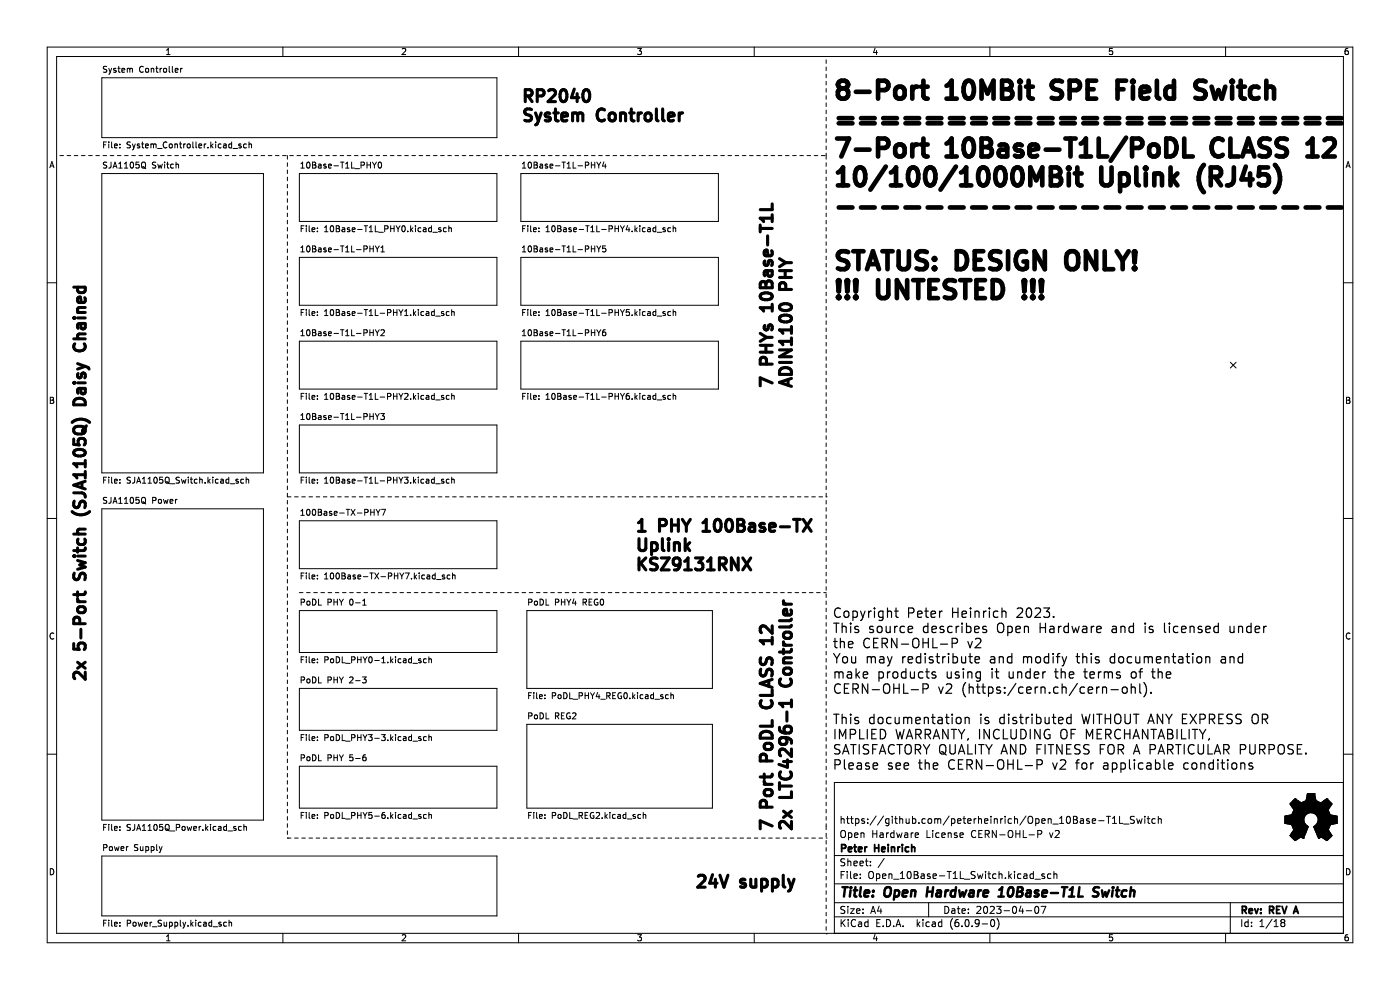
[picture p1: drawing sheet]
<svg xmlns="http://www.w3.org/2000/svg" width="297mm" height="210mm" viewBox="0 0 297 210" stroke-linecap="round" stroke-linejoin="round" font-family="sans-serif">
<path d="M0 0h297v210h-297z" fill-rule="evenodd" fill="#fff" stroke="#fff" stroke-width=".21"/>
<g fill="none" stroke="#000" stroke-width=".21">
<path d="M10 10h277v190h-277zM12 12h273v186h-273zM21.6 16.5h83.8v12.7h-83.8zM22.6 14.1l-.6 .1v.4l.5 .2 .1 .3-.2 .2h-.5M23.1 14.5l.3 .8M23.4 15.3l-.3 .5M23.7 14.5l-.3 .8M24.6 14.6l-.3-.1-.2 .2 .1 .2 .4 .1v.3h-.5M25 14.5h.5M25.2 14.1v1.1l.3 .1M25.9 14.9l.6-.1-.1-.2-.4-.1-.1 .2v.6h.5M27 14.6l.4-.1 .1 .2"/>
<path d="M27 14.5v.8M27.5 14.7l.2-.2 .3 .1 .1 .7M27.5 14.7v.6M30.4 14.2a.56 .56 0 0 0-.8 .5 .56 .56 0 0 0 .8 .5M30.9 14.6l.2-.1 .4 .1-.1 .7-.5-.1zM32.1 14.6h.5v.7M32.1 14.5v.8M33.1 14.5h.4M33.2 14.1v1.1l.3 .1M34 14.5v.8M34.3 14.5l-.3 .2M34.7 14.6l.2-.1 .4 .1-.1 .7-.5-.1z"/>
<path d="M35.3 11.6h.8M35.3 10.6l.4-.3v1.3M35.9 14.1v1.1l.2 .1M36.6 14.1v1.1l.1 .1M37.2 14.9l.6-.1-.1-.2-.4-.1-.1 .2v.6h.5M38.3 14.5v.8M38.7 14.5l-.4 .2M60 10v2M85.3 10.4l.5-.1 .3 .3-.8 1h.8M110 10v2M135.3 10.3h.8l-.5 .5 .4 .1v.6l-.2 .1-.5-.1M160 10v2"/>
<path d="M175.3 12.7v.8M175.3 14.2v.8M175.3 15.7v.8M175.3 17.3v.7M175.3 18.8v.7M185.6 10.2l-.3 .9h.8M185.9 10.7v.9M210 10v2M236 10.3h-.6l-.1 .6 .6-.1 .1 .7-.2 .1-.5-.1M260 10v2M285.9 10.3h-.3l-.2 .3-.1 .7 .3 .3 .4-.1-.1-.7h-.3l-.3 .2M10.6 35.6l.4-1.3 .4 1.3"/>
<path d="M10.7 35.2h.6M12.7 33h.8M14.2 33h.8M15.8 33h.7M17.3 33h.7M18.8 33h.8M20.3 33h.8M21.6 36.8h34.3v63.5h-34.3zM21.9 33h.7M22 30.7h.4M22.6 30.1h-.6v1.3M22.6 34.4l-.6 .1v.4l.5 .2 .1 .3-.2 .3-.5-.1"/>
<path d="M23.1 30.1v.1M23.1 30.5v.9M23.4 33h.7M23.6 34.4l-.1 1.1-.4 .2M23.7 30.1v1.1l.2 .2M24 35.7l.4-1.3 .4 1.3M24.1 35.3h.6M24.3 31l.6-.2-.1-.2-.3-.1-.2 .2v.6h.5M24.9 33h.8M25.2 35.7h.7M25.2 34.8l.4-.4v1.3M25.4 31.3v.1"/>
<path d="M25.4 30.6v.1M26.4 35.7h.7M26.4 34.8l.4-.4v1.3M26.4 33h.8M27.7 30.2l-.5-.1-.3 .3 .2 .3 .5 .2v.4h-.7M27.7 34.5l.2-.1a.68 .68 0 0 1 .5 .6 .68 .68 0 0 1-.5 .7l-.3-.5zM28 33h.7M28.1 30.5l.3 .9M28.4 31.4l-.3 .4M28.7 30.5l-.3 .9M29.5 33h.7M29.5 34.4h-.6l-.1 .6 .6-.1 .1 .6-.2 .2-.5-.2"/>
<path d="M29.6 30.6l-.3-.1-.2 .2 .1 .2 .4 .1v.3h-.5M30 30.5h.5M30.1 34.6l.2-.2a.43 .43 0 0 1 .6 .4v.4a.42 .42 0 0 1-.5 .5 .42 .42 0 0 1-.4-.5zM30.2 30.1v1.1l.3 .2M30.3 35.4l.6 .4M30.9 31l.6-.2-.1-.2-.3-.1-.2 .2v.6h.5M31 33h.8M32 30.7l.4-.2 .2 .2M32 30.5v.9M32.5 33h.8M32.6 30.7l.1-.2 .3 .1 .1 .8M32.6 30.7v.7"/>
<path d="M33.1 34.4l-.7 .1v.4l.5 .2 .2 .3-.3 .3-.5-.1M33.4 31.5h1M33.5 34.8l.2 .9 .3-.6 .2 .6 .2-.9M34 33h.8M34.9 34.4v.1M34.9 34.8v.9M35.3 34.8h.5M35.4 30.2a.56 .56 0 0 0-.8 .5 .56 .56 0 0 0 .8 .6M35.5 34.4v1.1l.3 .2M35.6 33h.7M36 30.7l.1-.2 .4 .2-.1 .6h-.4zM36.8 34.9l-.4-.1-.2 .3 .1 .5h.5"/>
<path d="M37.1 33h.8M37.1 30.7l.5-.1v.8M37.1 30.5v.9M37.3 34.9h.5l.1 .8M37.3 34.4v1.3M38.1 30.5h.5M38.3 30.1v1.1l.3 .2M38.6 33h.8M39 30.5v.9M39.3 30.5l-.3 .3M39.8 30.7l.1-.2 .4 .2-.1 .6h-.4zM40.1 33h.8"/>
<path d="M40.9 30.1v1.1l.2 .2M41.6 30.1v1.1l.2 .2M41.7 33h.7M42.2 31l.6-.2-.1-.2-.3-.1-.2 .2v.6h.5M43.2 33h.8M43.3 30.5v.9M43.7 30.5l-.4 .3M44.1 31.3v.1M44.7 33h.8M44.7 30.1v1.3M44.8 30.9l.4 .5M45.2 30.5l-.5 .5"/>
<path d="M45.7 30.1v.1M45.7 30.5v.9M46.2 33h.8M46.9 30.6l-.4-.1-.2 .3 .1 .5h.5M47.4 30.6h.5l.1 .8M47.8 33h.7M48 30.8l-.6 .3 .2 .3 .4-.1M49.1 30.6l-.3-.1-.3 .3 .2 .5h.4M49.1 30.1v1.3M49.3 33h.7M49.4 31.5h1M50.8 33h.8"/>
<path d="M51.1 30.6l-.3-.1-.2 .2 .1 .2 .4 .1v.3h-.5M52.3 30.6l-.4-.1-.2 .3 .1 .5h.5M52.3 33h.8M52.8 30.7l.5-.1 .1 .8M52.8 30.1v1.3M53.9 33h.7M55.4 33h.7M56.9 33h.8M58.4 33h.8M60 33h.7M61 33v.8M61 34.5v.8"/>
<path d="M61 36.1v.7M61 37.6v.7M61 39.1v.8M61.5 33h.7M63 33h.8M63.5 36.8h41.9v10.2h-41.9zM63.8 35.7h.8M63.8 34.8l.4-.4v1.3M64.5 33h.8M65.2 34.5l.1-.1a.68 .68 0 0 1 .5 .6 .68 .68 0 0 1-.5 .7l-.3-.5zM66 33h.8M66.3 34.4h.4l.3 .2-.3 .4 .3 .1v.3l-.2 .3h-.5z"/>
<path d="M66.3 35h.4M67.6 33h.7M67.6 34.9h.5v.8M68.1 35.1l-.6 .3 .2 .3 .4-.1M69.1 33h.8M69.2 34.9l-.4-.1-.1 .2v.2l.5 .1v.3h-.5M69.7 35.2l.6-.1-.1-.2-.3-.1-.2 .2 .1 .6h.4M70.6 33h.8M70.8 35.2h1M72.1 33h.8M72.2 34.4h.8M72.6 34.4v1.3"/>
<path d="M73.3 35.7h.8M73.3 34.8l.4-.4v1.3M73.7 33h.7M74.6 34.4v1.3h.6M75.2 33h.8M75.3 35.8h1M76.6 35.1l.6-.1 .1-.5-.7-.1v1.3M76.7 33h.8M77.9 35h.7M77.9 34.4v1.3M78.2 33h.8M78.6 34.4v1.3"/>
<path d="M79 34.4l.4 .7M79.4 35.1v.6M79.8 33h.7M79.9 34.4l-.5 .7M80.4 34.4h.1a.68 .68 0 0 1 .5 .6 .68 .68 0 0 1-.5 .7 .84 .84 0 0 1-.1-1.3zM81.3 33h.8M82.8 33h.8M84.3 33h.8M85.9 33h.7M87.4 33h.7M88.9 33h.8M90.4 33h.8"/>
<path d="M92 33h.7M93.5 33h.7M95 33h.8M96.5 33h.8M98.1 33h.7M99.6 33h.7M101.1 33h.8M102.6 33h.8M104.1 33h.8M105.7 33h.7M107.2 33h.8M108.7 33h.8"/>
<path d="M110.2 33h.8M110.5 36.8h41.9v10.2h-41.9zM110.8 35.7h.7M110.8 34.8l.4-.4v1.3M111.8 33h.7M112.1 34.5l.2-.1a.68 .68 0 0 1 .5 .6 .68 .68 0 0 1-.5 .7l-.3-.5zM113.3 33h.8M113.3 34.4h.4l.3 .2-.3 .4 .3 .1v.3l-.2 .3h-.5zM113.3 35h.4M114.6 34.9h.5v.8M114.8 33h.8M115.1 35.1l-.6 .3 .2 .3 .4-.1"/>
<path d="M116.1 34.9l-.3-.1-.1 .2v.2l.4 .1v.3h-.4M116.3 33h.8M116.7 35.2l.6-.1-.1-.2-.3-.1-.2 .2v.6h.5M117.8 35.2h1M117.9 33h.7M119.2 34.4h.7M119.4 33h.7M119.6 34.4v1.3M120.3 34.8l.4-.4v1.3M120.3 35.7h.7M120.9 33h.8M121.6 34.4v1.3h.6"/>
<path d="M122.4 33h.8M122.6 35.2h1M124 33h.7M124.2 35.1l.6-.1v-.5l-.6-.1v1.3M125.5 35h.7M125.5 34.4v1.3M125.5 33h.7M126.2 34.4v1.3M126.6 34.4l.4 .7M127 33h.8M127 35.1v.6M127.4 34.4l-.4 .7"/>
<path d="M128.1 34.3l-.3 .9h.8M128.4 34.8v.9M128.5 33h.8M130.1 33h.7M131.6 33h.7M133.1 33h.8M134.6 33h.8M136.1 33h.8M137.7 33h.7M139.2 33h.8M140.7 33h.8M142.2 33h.8"/>
<path d="M143.8 33h.7M145.3 33h.8M146.8 33h.8M148.3 33h.8M149.9 33h.7M151.4 33h.7M152.9 33h.8M154.4 33h.8M156 33h.7M157.5 33h.7M159 33h.8M160.5 33h.8"/>
<path d="M162.1 33h.7M163.6 33h.7M165.1 33h.8M166.6 33h.8M168.2 33h.7M169.7 33h.7M171.2 33h.8M172.7 33h.8M174.2 33h.8M175.3 20.3v.8M175.3 21.8v.8M175.3 23.4v.7"/>
<path d="M175.3 24.9v.7M175.3 26.4v.8M175.3 27.9v.8M175.3 29.5v.7M175.3 31v.7M175.3 32.5v1.3M175.3 34.5v.8M175.3 36.1v.7M175.3 37.6v.7M175.3 39.1v.8M285.6 35.6l.4-1.3 .4 1.3M285.7 35.2h.6"/>
<path d="M10 60h2M61 40.6v.8M61 42.2v.7M61 43.7v.7M61 45.2v.8M61 46.7v.8M61 48.2v.8M61 49.8v.7M61 51.3v.8M61 52.8v.8M61 54.3v.8M61 55.9v.7"/>
<path d="M61 57.4v.8M61 58.9v.8M63.5 54.6h41.9v10.2h-41.9zM63.8 52.5l.4-.3v1.2M63.8 53.4h.8M63.9 48.5h.4M64.5 47.9h-.6v1.3M65 47.9v.1M65 48.3v.9M65.2 52.2h.1a.68 .68 0 0 1 .5 .6 .68 .68 0 0 1-.5 .6 .84 .84 0 0 1-.1-1.2zM65.6 47.9v1.1l.2 .2M66.2 48.7l.6-.1-.1-.2-.3-.1-.2 .2v.6h.5"/>
<path d="M66.3 52.2h.4l.3 .2-.3 .4 .3 .1v.3l-.2 .2h-.5zM66.3 52.8h.4M67.3 48.4v.1M67.3 49v.2M67.6 52.7h.5v.7M68.1 52.9l-.6 .2 .2 .3h.4M68.8 48.3l.4-.4v1.3M68.8 49.2h.8M69.2 52.7l-.4-.1-.1 .2v.2l.5 .1v.3h-.5M69.7 53l.6-.1-.1-.2-.3-.1-.2 .2 .1 .6h.4M70.2 48l.2-.1a.68 .68 0 0 1 .4 .6 .68 .68 0 0 1-.4 .7l-.3-.5zM70.8 53h1"/>
<path d="M71.3 47.9h.5l.2 .2-.2 .4 .2 .1 .1 .3-.3 .3h-.5zM71.3 48.5h.5M72.2 52.2h.8M72.6 52.2v1.2M72.6 48.4h.5v.8M73.1 48.6l-.6 .3 .2 .3 .4-.1M73.3 52.5l.4-.3v1.2M73.3 53.4h.8M74.2 48.4l-.3-.1-.2 .2v.2l.5 .1v.3h-.5M74.6 52.2v1.2h.6M74.7 48.7l.6-.1v-.2l-.4-.1-.2 .2 .1 .6h.5M75.6 53h1"/>
<path d="M75.9 48.7h.9M77.2 52.8h.6l.1-.5-.7-.1v1.2M77.3 47.9h.7M77.6 47.9v1.3M78.3 49.2h.8M78.3 48.3l.4-.4v1.3M78.5 52.2v1.2M78.5 52.8h.7M79.2 52.2v1.2M79.6 47.9v1.3h.6M79.6 52.2l.4 .6M80 52.8v.6"/>
<path d="M80.3 49.3h1M80.5 52.2l-.5 .6M80.8 53.4h.7M80.8 52.5l.4-.3v1.2M81.6 48.6l.6-.1 .1-.5-.7-.1v1.3M82.9 47.9v1.3M82.9 48.5h.7M83.6 47.9v1.3M84 47.9l.5 .7M84.5 48.6v.6M84.9 47.9l-.4 .7M85.4 48l.1-.1a.68 .68 0 0 1 .5 .6 .68 .68 0 0 1-.5 .7l-.3-.5z"/>
<path d="M86.5 49v.2M87.1 47.9v1.3M87.2 48.7l.4 .5M87.6 48.3l-.5 .5M88.1 47.9v.1M88.1 48.3v.9M89.3 48.4l-.4-.1-.2 .3 .1 .5h.5M89.8 48.4h.5l.1 .8M90.4 48.6l-.6 .3 .2 .3 .4-.1M91.5 47.9v1.3M91.5 48.4l-.3-.1-.3 .3 .1 .5h.5M91.8 49.3h1"/>
<path d="M93.5 48.4l-.3-.1-.2 .2 .1 .2 .4 .1v.3h-.5M94.7 48.4l-.4-.1-.2 .3 .1 .5h.5M95.2 48.4h.5l.1 .8M95.2 47.9v1.3M110.5 54.6h41.9v10.2h-41.9zM110.8 52.5l.4-.3v1.2M110.8 53.4h.7M110.9 48.5h.4M111.5 47.9h-.6v1.3M112 47.9v.1M112 48.3v.9M112.1 52.3l.2-.1a.68 .68 0 0 1 .5 .6 .68 .68 0 0 1-.5 .6l-.3-.4z"/>
<path d="M112.6 47.9v1.1l.2 .2M113.2 48.7l.6-.1-.1-.2-.3-.1-.2 .2v.6h.5M113.3 52.2h.4l.3 .2-.3 .4 .3 .1v.3l-.2 .2h-.5zM113.3 52.8h.4M114.3 49v.2M114.3 48.4v.1M114.6 52.7h.5v.7M115.1 52.9l-.6 .2 .2 .3h.4M115.8 49.2h.8M115.8 48.3l.4-.4v1.3M116.1 52.7l-.3-.1-.1 .2v.2l.4 .1v.3h-.4M116.7 53l.6-.1-.1-.2-.3-.1-.2 .2v.6h.5"/>
<path d="M117.2 48l.1-.1a.68 .68 0 0 1 .5 .6 .68 .68 0 0 1-.5 .7l-.3-.5zM117.8 53h1M118.3 47.9h.4l.3 .2-.3 .4 .3 .1v.3l-.2 .3h-.5zM118.3 48.5h.4M119.2 52.2h.7M119.6 52.2v1.2M119.6 48.4h.5v.8M120.1 48.6l-.6 .3 .2 .3 .4-.1M120.3 52.5l.4-.3v1.2M120.3 53.4h.7M121.2 48.4l-.3-.1-.2 .2v.2l.5 .1v.3h-.5M121.6 52.2v1.2h.6"/>
<path d="M121.7 48.7l.6-.1-.1-.2-.3-.1-.2 .2 .1 .6h.4M122.6 53h1M122.9 48.7h.9M124.2 52.8h.6v-.5l-.6-.1v1.2M124.2 47.9h.8M124.6 47.9v1.3M125.3 48.3l.4-.4v1.3M125.3 49.2h.8M125.5 52.2v1.2M125.5 52.8h.7M126.2 52.2v1.2M126.6 47.9v1.3h.6"/>
<path d="M126.6 52.2l.4 .6M127 52.8v.6M127.4 52.2l-.4 .6M127.6 48.7h1M128.5 52.2h-.6l-.1 .6 .6-.1 .1 .6-.2 .1-.5-.1M129.2 48.6l.6-.1 .1-.5-.7-.1v1.3M130.5 48.5h.7M130.5 47.9v1.3M131.2 47.9v1.3M131.6 47.9l.4 .7M132 48.6v.6M132.5 47.9l-.5 .7"/>
<path d="M133.1 47.8l-.3 .9h.8M133.4 48.3v.9M134.1 49v.2M134.7 47.9v1.3M134.8 48.7l.4 .5M135.2 48.3l-.5 .5M135.7 47.9v.1M135.7 48.3v.9M136.9 48.4l-.4-.1-.2 .3 .1 .5h.5M137.4 48.4h.5l.1 .8M138 48.6l-.6 .3 .1 .3 .5-.1M139.1 48.4l-.3-.1-.3 .3 .1 .5h.5"/>
<path d="M139.1 47.9v1.3M139.4 49.3h1M141.1 48.4l-.3-.1-.2 .2 .1 .2 .4 .1v.3h-.5M142.3 48.4l-.4-.1-.2 .3 .1 .5h.5M142.8 48.4h.5l.1 .8M142.8 47.9v1.3M175.3 40.6v.8M175.3 42.2v.7M175.3 43.7v.7M175.3 45.2v.8M175.3 46.7v.8M175.3 48.2v.8"/>
<path d="M175.3 49.8v.7M175.3 51.3v.8M175.3 52.8v.8M175.3 54.3v.8M175.3 55.9v.7M175.3 57.4v.8M175.3 58.9v.8M285 60h2M61 60.4v.8M61 62v.7M61 63.5v.7M61 65v.8"/>
<path d="M61 66.5v.8M61 68.1v.7M61 69.6v.7M61 71.1v.8M61 72.6v.8M61 74.2v.7M61 75.7v.7M61 77.2v.8M61 78.7v.8M63.5 72.4h41.9v10.1h-41.9zM63.8 70.3l.4-.4v1.3M63.8 71.2h.8"/>
<path d="M63.9 66.3h.4M64.5 65.7h-.6v1.2M65 65.7v.1M65 66.1v.8M65.2 70.1l.1-.2a.68 .68 0 0 1 .5 .7 .68 .68 0 0 1-.5 .6l-.3-.5zM65.6 65.7v1.1l.2 .1M66.2 66.5l.6-.1-.1-.2-.3-.1-.2 .2v.6h.5M66.3 69.9h.4l.3 .3-.3 .4 .3 .1v.3l-.2 .2h-.5zM66.3 70.6h.4M67.3 66.2v.1M67.3 66.8v.1M67.6 70.4h.5v.8"/>
<path d="M68.1 70.7l-.6 .2 .2 .3h.4M68.8 66l.4-.3v1.2M68.8 66.9h.8M69.2 70.4h-.4l-.1 .2v.1l.5 .2v.3h-.5M69.7 70.8l.6-.1-.1-.3h-.3l-.2 .2 .1 .6h.4M70.2 65.8l.2-.1a.68 .68 0 0 1 .4 .6 .68 .68 0 0 1-.4 .6l-.3-.4zM70.8 70.7h1M71.3 65.7h.5l.2 .2-.2 .4 .2 .1 .1 .3-.3 .2h-.5zM71.3 66.3h.5M72.2 69.9h.8M72.6 69.9v1.3M72.6 66.2h.5v.7"/>
<path d="M73.1 66.4l-.6 .2 .2 .3h.4M73.3 70.3l.4-.4v1.3M73.3 71.2h.8M74.2 66.2l-.3-.1-.2 .2v.2l.5 .1v.3h-.5M74.6 69.9v1.3h.6M74.7 66.5l.6-.1v-.2l-.4-.1-.2 .2 .1 .6h.5M75.6 70.7h1M75.9 66.5h.9M77.2 70.6h.6l.1-.5-.7-.2v1.3M77.3 65.7h.7M77.6 65.7v1.2M78.3 66l.4-.3v1.2"/>
<path d="M78.3 66.9h.8M78.5 70.6h.7M78.5 69.9v1.3M79.2 69.9v1.3M79.6 65.7v1.2h.6M79.6 69.9l.4 .7M80 70.6v.6M80.5 69.9l-.5 .7M80.6 66.5h1M80.8 70.1l.5-.2 .2 .4-.7 .9h.7M82.2 66.3h.6l.1-.5-.7-.1v1.2M83.5 65.7v1.2"/>
<path d="M83.5 66.3h.7M84.2 65.7v1.2M84.6 65.7l.5 .6M85.1 66.3v.6M85.5 65.7l-.4 .6M85.8 66l.4-.3v1.2M85.8 66.9h.8M87.1 66.8v.1M87.7 65.7v1.2M87.8 66.5l.4 .4M88.2 66.1l-.5 .5M88.7 65.7v.1"/>
<path d="M88.7 66.1v.8M89.9 66.2l-.4-.1-.2 .2 .1 .6h.5M90.4 66.2h.5l.1 .7M91 66.4l-.6 .2 .2 .3h.4M92.1 66.2l-.3-.1-.3 .2 .1 .6h.5M92.1 65.7v1.2M92.4 67.1h1M94.1 66.2l-.3-.1-.2 .2 .1 .2 .4 .1v.3h-.5M95.3 66.2l-.4-.1-.2 .2 .1 .6h.5M95.8 65.7v1.2M95.8 66.2h.5l.1 .7M110.5 72.4h41.9v10.1h-41.9z"/>
<path d="M110.8 70.3l.4-.4v1.3M110.8 71.2h.7M110.9 66.3h.4M111.5 65.7h-.6v1.2M112 65.7v.1M112 66.1v.8M112.1 70.1l.2-.2a.68 .68 0 0 1 .5 .7 .68 .68 0 0 1-.5 .6l-.3-.5zM112.6 65.7v1.1l.2 .1M113.2 66.5l.6-.1-.1-.2-.3-.1-.2 .2v.6h.5M113.3 69.9h.4l.3 .3-.3 .4 .3 .1v.3l-.2 .2h-.5zM113.3 70.6h.4M114.3 66.2v.1"/>
<path d="M114.3 66.8v.1M114.6 70.4h.5v.8M115.1 70.7l-.6 .2 .2 .3h.4M115.8 66l.4-.3v1.2M115.8 66.9h.8M116.1 70.4h-.3l-.1 .2v.1l.4 .2v.3h-.4M116.7 70.8l.6-.1-.1-.3h-.3l-.2 .2v.6h.5M117.2 65.8l.1-.1a.68 .68 0 0 1 .5 .6 .68 .68 0 0 1-.5 .6l-.3-.4zM117.8 70.7h1M118.3 65.7h.4l.3 .2-.3 .4 .3 .1v.3l-.2 .2h-.5zM118.3 66.3h.4M119.2 69.9h.7"/>
<path d="M119.6 69.9v1.3M119.6 66.2h.5v.7M120.1 66.4l-.6 .2 .2 .3h.4M120.3 70.3l.4-.4v1.3M120.3 71.2h.7M121.2 66.2l-.3-.1-.2 .2v.2l.5 .1v.3h-.5M121.6 69.9v1.3h.6M121.7 66.5l.6-.1-.1-.2-.3-.1-.2 .2 .1 .6h.4M122.6 70.7h1M122.9 66.5h.9M124.2 70.6h.6v-.5l-.6-.2v1.3M124.2 65.7h.8"/>
<path d="M124.6 65.7v1.2M125.3 66l.4-.3v1.2M125.3 66.9h.8M125.5 69.9v1.3M125.5 70.6h.7M126.2 69.9v1.3M126.6 65.7v1.2h.6M126.6 69.9l.4 .7M127 70.6v.6M127.4 69.9l-.4 .7M127.6 66.5h1M128.4 69.9l-.3 .1-.2 .2-.1 .8 .3 .2 .4-.1-.1-.6-.3-.1-.3 .3"/>
<path d="M129.2 66.3h.6l.1-.5-.7-.1v1.2M130.5 65.7v1.2M130.5 66.3h.7M131.2 65.7v1.2M131.6 65.7l.4 .6M132 66.3v.6M132.5 65.7l-.5 .6M133.5 65.7h-.6l-.1 .6 .6-.1 .1 .6-.2 .1-.5-.1M134.1 66.8v.1M134.7 65.7v1.2M134.8 66.5l.4 .4M135.2 66.1l-.5 .5"/>
<path d="M135.7 65.7v.1M135.7 66.1v.8M136.9 66.2l-.4-.1-.2 .2 .1 .6h.5M137.4 66.2h.5l.1 .7M138 66.4l-.6 .2 .1 .3h.5M139.1 65.7v1.2M139.1 66.2l-.3-.1-.3 .2 .1 .6h.5M139.4 67.1h1M141.1 66.2l-.3-.1-.2 .2 .1 .2 .4 .1v.3h-.5M142.3 66.2l-.4-.1-.2 .2 .1 .6h.5M142.8 65.7v1.2M142.8 66.2h.5l.1 .7"/>
<path d="M175.3 60.4v.8M175.3 62v.7M175.3 63.5v.7M175.3 65v.8M175.3 66.5v.8M175.3 68.1v.7M175.3 69.6v.7M175.3 71.1v.8M175.3 72.6v.8M175.3 74.2v.7M175.3 75.7v.7M175.3 77.2v.8"/>
<path d="M175.3 78.7v.8M261 76.8l1.2 1.3M262.2 76.8l-1.2 1.3M10.7 84.3h.4l.3 .2-.3 .4 .3 .1v.3l-.2 .3h-.5zM10.7 84.9h.4M61 80.2v.8M61 81.8v.7M61 83.3v.8M61 84.8v.8M61 86.3v.8M61 87.9v.7M61 89.4v.8"/>
<path d="M61 90.9v.8M61 92.4v.8M61 94v.7M61 95.5v.7M61 97v.8M61 98.5v.8M63.5 90.2h41.9v10.1h-41.9zM63.8 88.1l.4-.4v1.3M63.8 89h.8M63.9 84.1h.4M64.5 83.4h-.6v1.3M65 83.4v.2"/>
<path d="M65 83.9v.8M65.2 87.8l.1-.1a.68 .68 0 0 1 .5 .7 .68 .68 0 0 1-.5 .6l-.3-.5zM65.6 83.4v1.1l.2 .2M66.2 84.3l.6-.1-.1-.3h-.3l-.2 .2v.6h.5M66.3 87.7h.4l.3 .3-.3 .3 .3 .2v.3l-.2 .2h-.5zM66.3 88.3h.4M67.3 83.9v.2M67.3 84.6v.1M67.6 88.2h.5v.8M68.1 88.5l-.6 .2 .2 .3 .4-.1M68.8 83.8l.4-.4v1.3M68.8 84.7h.8"/>
<path d="M69.2 88.2l-.4-.1-.1 .2v.2l.5 .1v.3h-.5M69.7 88.6l.6-.1-.1-.3-.3-.1-.2 .2 .1 .6h.4M70.2 83.6l.2-.2a.68 .68 0 0 1 .4 .7 .68 .68 0 0 1-.4 .6l-.3-.5zM70.8 88.5h1M71.3 83.4h.5l.2 .3-.2 .4 .2 .1 .1 .3-.3 .2h-.5zM71.3 84.1h.5M72.2 87.7h.8M72.6 87.7v1.3M72.6 83.9h.5v.8M73.1 84.2l-.6 .2 .2 .3h.4M73.3 88.1l.4-.4v1.3M73.3 89h.8"/>
<path d="M74.2 83.9h-.3l-.2 .2v.1l.5 .2v.3h-.5M74.6 87.7v1.3h.6M74.7 84.3l.6-.1v-.3h-.4l-.2 .2 .1 .6h.5M75.6 88.5h1M75.9 84.2h.9M77.2 88.4l.6-.1 .1-.5-.7-.1v1.3M77.3 83.4h.7M77.6 83.4v1.3M78.3 83.8l.4-.4v1.3M78.3 84.7h.8M78.5 87.7v1.3M78.5 88.3h.7"/>
<path d="M79.2 87.7v1.3M79.6 83.4v1.3h.6M79.6 87.7l.4 .7M80 88.4v.6M80.5 87.7l-.5 .7M80.6 84.2h1M80.8 87.7h.7l-.4 .5 .4 .1v.6l-.2 .1-.5-.1M82.2 84.1h.6l.1-.5-.7-.2v1.3M83.5 84.1h.7M83.5 83.4v1.3M84.2 83.4v1.3M84.6 83.4l.5 .7"/>
<path d="M85.1 84.1v.6M85.5 83.4l-.4 .7M85.8 83.6l.5-.2 .3 .4-.8 .9h.8M87.1 84.6v.1M87.7 83.4v1.3M87.8 84.2l.4 .5M88.2 83.9l-.5 .5M88.7 83.4v.2M88.7 83.9v.8M89.9 83.9h-.4l-.2 .2 .1 .6h.5M90.4 83.9h.5l.1 .8M91 84.2l-.6 .2 .2 .3h.4"/>
<path d="M92.1 83.9h-.3l-.3 .2 .1 .6h.5M92.1 83.4v1.3M92.4 84.8h1M94.1 83.9h-.3l-.2 .2 .1 .1 .4 .2v.3h-.5M95.3 83.9h-.4l-.2 .2 .1 .6h.5M95.8 84l.5-.1 .1 .8M95.8 83.4v1.3M110.9 84.1h.4M111.5 83.4h-.6v1.3M112 83.4v.2M112 83.9v.8M112.6 83.4v1.1l.2 .2"/>
<path d="M113.2 84.3l.6-.1-.1-.3h-.3l-.2 .2v.6h.5M114.3 83.9v.2M114.3 84.6v.1M115.8 83.8l.4-.4v1.3M115.8 84.7h.8M117.2 83.6l.1-.2a.68 .68 0 0 1 .5 .7 .68 .68 0 0 1-.5 .6l-.3-.5zM118.3 83.4h.4l.3 .3-.3 .4 .3 .1v.3l-.2 .2h-.5zM118.3 84.1h.4M119.6 83.9h.5v.8M120.1 84.2l-.6 .2 .2 .3h.4M121.2 83.9h-.3l-.2 .2v.1l.5 .2v.3h-.5M121.7 84.3l.6-.1-.1-.3h-.3l-.2 .2 .1 .6h.4"/>
<path d="M122.9 84.2h.9M124.2 83.4h.8M124.6 83.4v1.3M125.3 83.8l.4-.4v1.3M125.3 84.7h.8M126.6 83.4v1.3h.6M127.6 84.2h1M129.2 84.1h.6l.1-.5-.7-.2v1.3M130.5 83.4v1.3M130.5 84.1h.7M131.2 83.4v1.3M131.6 83.4l.4 .7"/>
<path d="M132 84.1v.6M132.5 83.4l-.5 .7M133.4 83.4l-.3 .1-.2 .2-.1 .8 .3 .2 .4-.1-.1-.6-.3-.1-.3 .3M134.1 84.6v.1M134.7 83.4v1.3M134.8 84.2l.4 .5M135.2 83.9l-.5 .5M135.7 83.4v.2M135.7 83.9v.8M136.9 83.9h-.4l-.2 .2 .1 .6h.5M137.4 83.9h.5l.1 .8M138 84.2l-.6 .2 .1 .3h.5"/>
<path d="M139.1 83.4v1.3M139.1 83.9h-.3l-.3 .2 .1 .6h.5M139.4 84.8h1M141.1 83.9h-.3l-.2 .2 .1 .1 .4 .2v.3h-.5M142.3 83.9h-.4l-.2 .2 .1 .6h.5M142.8 84l.5-.1 .1 .8M142.8 83.4v1.3M175.3 80.2v.8M175.3 81.8v.7M175.3 83.3v.8M175.3 84.8v.8M175.3 86.3v.8"/>
<path d="M175.3 87.9v.7M175.3 89.4v.8M175.3 90.9v.8M175.3 92.4v.8M175.3 94v.7M175.3 95.5v.7M175.3 97v.8M175.3 98.5v.8M285.7 84.3h.4l.2 .2-.2 .4 .2 .1 .1 .3-.2 .3h-.5zM285.7 84.9h.4M10 110h2M21.6 107.9h34.3v66.1h-34.3z"/>
<path d="M22 101.8h.4M22.6 101.2h-.6v1.3M22.6 105.6h-.6v.4l.5 .2 .1 .3-.2 .3-.5-.1M23.1 101.2v.1M23.1 101.6v.9M23.6 105.5l-.1 1.1-.4 .2M23.7 101.2v1.1l.2 .2M24 106.8l.4-1.3 .4 1.3M24.1 106.4h.6M24.3 102.1l.6-.1-.1-.3-.3-.1-.2 .2v.6h.5M25.2 106.8h.7M25.2 105.9l.4-.4v1.3"/>
<path d="M25.4 101.7v.1M25.4 102.4v.1M26.4 106.8h.7M26.4 105.9l.4-.4v1.3M27.7 101.3h-.7v.4l.5 .3 .2 .3-.3 .2-.5-.1M27.7 105.6l.2-.1a.68 .68 0 0 1 .5 .6 .68 .68 0 0 1-.5 .7l-.3-.5zM28.6 101.2l-.1 1.1-.4 .2M29 102.5l.4-1.3 .4 1.3M29.1 102.1h.6M29.5 105.5h-.6l-.1 .6 .6-.1 .1 .7-.2 .1-.5-.1M30.1 105.7l.2-.2a.43 .43 0 0 1 .6 .4v.5a.42 .42 0 0 1-.5 .4 .42 .42 0 0 1-.4-.4zM30.2 102.5h.7"/>
<path d="M30.2 101.6l.4-.4v1.3M30.3 106.5l.6 .4M31.4 102.5h.7M31.4 101.6l.4-.4v1.3M32.4 106.2l.6-.1 .1-.5-.7-.1v1.3M32.7 101.3l.2-.1a.68 .68 0 0 1 .5 .7 .68 .68 0 0 1-.5 .6l-.3-.5zM33.7 106l.1-.1 .4 .1-.1 .7h-.4zM34.5 101.2h-.6l-.1 .6h.6l.1 .6-.2 .1-.5-.1M34.7 105.9l.2 .9 .3-.6 .2 .6 .3-.9M35.1 101.4l.2-.2a.43 .43 0 0 1 .6 .4v.5a.42 .42 0 0 1-.4 .4 .42 .42 0 0 1-.5-.4zM35.3 102.2l.7 .4M36.1 106.4l.6-.2-.1-.2-.3-.1-.2 .2v.6h.5"/>
<path d="M36.1 102.6h1M37.2 105.9v.9M37.6 105.9l-.4 .3M38.1 101.3l-.5-.1-.3 .3 .2 .3 .5 .2v.4h-.7M38.5 101.6l.2 .9 .3-.6 .2 .6 .3-.9M39.9 101.2v.1M39.9 101.6v.9M40.4 101.6h.5M40.5 101.2v1.1l.4 .2M41.8 101.7l-.3-.1-.3 .3 .1 .5h.5M42.4 101.8l.4-.1 .1 .8M42.4 101.2v1.3"/>
<path d="M43.5 102.4v.1M44.1 101.2v1.3M44.2 102l.4 .5M44.6 101.6l-.5 .5M45.1 101.2v.1M45.1 101.6v.9M46.3 101.7l-.4-.1-.2 .3 .1 .5h.5M46.8 101.7h.5l.1 .8M47.4 102l-.6 .2 .2 .3 .4-.1M48.5 101.7l-.3-.1-.3 .3 .1 .5h.5M48.5 101.2v1.3M48.8 102.6h1"/>
<path d="M50.5 101.7l-.3-.1-.2 .2 .1 .2 .4 .1v.3h-.5M51.7 101.7l-.4-.1-.2 .3 .1 .5h.5M52.2 101.8l.5-.1 .1 .8M52.2 101.2v1.3M61 104.6v.8h.7M61 100.1v.7M61 101.6v.7M61 103.1v.8M61 106.2v.7M61 107.7v.7M61 109.2v.8M61 110.7v.8"/>
<path d="M61 112.3v.7M61 113.8v.7M61 115.3v.8M61 116.8v.8M61 118.3v.8M61 119.9v.7M62.5 105.4h.8M63.5 110.5h41.9v10.1h-41.9zM63.8 108.4l.4-.4v1.3M63.8 109.3h.8M63.9 101.8h.4M64 105.4h.8"/>
<path d="M64.5 101.2h-.6v1.3M65 101.2v.1M65 101.6v.9M65.2 108.2l.1-.2a.68 .68 0 0 1 .5 .7 .68 .68 0 0 1-.5 .6l-.3-.5zM65.5 105.4h.8M65.6 101.2v1.1l.2 .2M66.2 102.1l.6-.1-.1-.3-.3-.1-.2 .2v.6h.5M66.4 108.2l.2-.2a.68 .68 0 0 1 .4 .7 .68 .68 0 0 1-.4 .6l-.4-.5zM67.1 105.4h.7M67.3 101.7v.1M67.3 102.4v.1M67.5 108h.4l.3 .3-.3 .3 .3 .2v.3l-.2 .2h-.5z"/>
<path d="M67.5 108.6h.4M68.6 105.4h.8M68.8 108.5h.5v.8M68.8 101.6l.4-.4v1.3M68.8 102.5h.8M69.3 108.8l-.6 .2 .2 .3h.4M70.1 105.4h.8M70.2 101.3l.2-.1a.68 .68 0 0 1 .4 .7 .68 .68 0 0 1-.4 .6l-.3-.5zM70.4 108.5h-.3l-.2 .1v.2l.5 .2v.3h-.5M70.9 108.9l.6-.1v-.3h-.4l-.2 .1 .1 .7h.5M71.3 101.2h.5l.2 .3-.2 .3 .2 .2 .1 .3-.3 .2h-.5zM71.3 101.8h.5"/>
<path d="M71.6 105.4h.8M72.1 108.8h.9M72.6 101.7h.5v.8M73.1 102l-.6 .2 .2 .3 .4-.1M73.2 105.4h.7M73.4 108h.8M73.8 108v1.3M74.2 101.7l-.3-.1-.2 .2v.2l.5 .1v.3h-.5M74.5 108l.8 1.3M74.7 105.4h.7M74.7 102.1l.6-.1v-.3l-.4-.1-.2 .2 .1 .6h.5M75.3 108l-.8 1.3"/>
<path d="M75.8 108.8h1M75.9 102h.9M76.2 105.4h.8M77.3 101.2h.7M77.4 108.7l.6-.1v-.4l-.6-.2v1.3M77.6 101.2v1.3M77.7 105.4h.8M78.3 101.6l.4-.4v1.3M78.3 102.5h.8M78.6 108.6h.8M78.6 108v1.3M79.3 105.4h.7"/>
<path d="M79.4 108v1.3M79.6 101.2v1.3h.6M79.8 108l.4 .7M80.2 108.7v.6M80.6 102h1M80.6 108l-.4 .7M80.8 105.4h.7M80.9 108h.9l-.6 1.3M82.2 101.9l.6-.1 .1-.5-.7-.1v1.3M82.3 105.4h.8M83.5 101.2v1.3M83.5 101.8h.7"/>
<path d="M83.8 105.4h.8M84.2 101.2v1.3M84.6 101.2l.5 .7M85.1 101.9v.6M85.4 105.4h.7M85.5 101.2l-.4 .7M85.8 101.2h.8l-.5 .5 .4 .1v.6l-.2 .1-.5-.1M86.9 105.4h.7M87.1 102.4v.1M87.7 101.2v1.3M87.8 102l.4 .5M88.2 101.6l-.5 .5"/>
<path d="M88.4 105.4h.8M88.7 101.2v.1M88.7 101.6v.9M89.9 101.7l-.4-.1-.2 .3 .1 .5h.5M89.9 105.4h.8M90.4 101.7h.5l.1 .8M91 102l-.6 .2 .2 .3 .4-.1M91.4 105.4h.8M92.1 101.7l-.3-.1-.3 .3 .1 .5h.5M92.1 101.2v1.3M92.4 102.6h1M93 105.4h.7"/>
<path d="M94.1 101.7l-.3-.1-.2 .2 .1 .2 .4 .1v.3h-.5M94.5 105.4h.8M95.3 101.7l-.4-.1-.2 .3 .1 .5h.5M95.8 101.2v1.3M95.8 101.8l.5-.1 .1 .8M96 105.4h.8M97.5 105.4h.8M99.1 105.4h.7M100.6 105.4h.8M102.1 105.4h.8M103.6 105.4h.8M105.2 105.4h.7"/>
<path d="M106.7 105.4h.7M108.2 105.4h.8M109.7 105.4h.8M111.3 105.4h.7M112.8 105.4h.7M114.3 105.4h.8M115.8 105.4h.8M117.4 105.4h.7M118.9 105.4h.7M120.4 105.4h.8M121.9 105.4h.8M123.4 105.4h.8"/>
<path d="M125 105.4h.7M126.5 105.4h.8M128 105.4h.8M129.5 105.4h.8M131.1 105.4h.7M132.6 105.4h.8M134.1 105.4h.8M135.6 105.4h.8M137.2 105.4h.7M138.7 105.4h.8M140.2 105.4h.8M141.7 105.4h.8"/>
<path d="M143.3 105.4h.7M144.8 105.4h.7M146.3 105.4h.8M147.8 105.4h.8M149.4 105.4h.7M150.9 105.4h.7M152.4 105.4h.8M153.9 105.4h.8M155.5 105.4h.7M157 105.4h.7M158.5 105.4h.8M160 105.4h.8"/>
<path d="M161.5 105.4h.8M163.1 105.4h.7M164.6 105.4h.8M166.1 105.4h.8M167.6 105.4h.8M169.2 105.4h.7M170.7 105.4h.8M172.2 105.4h.8M173.7 105.4h.8M175.3 105.4h.1M175.3 100.1v.7M175.3 101.6v.7"/>
<path d="M175.3 103.1v.8M175.3 104.6v.8M175.3 106.2v.7M175.3 107.7v.7M175.3 109.2v.8M175.3 110.7v.8M175.3 112.3v.7M175.3 113.8v.7M175.3 115.3v.8M175.3 116.8v.8M175.3 118.3v.8M175.3 119.9v.7"/>
<path d="M285 110h2M11.4 134.4a.58 .58 0 0 0-.8 .5 .58 .58 0 0 0 .8 .5M61 121.4v.8M61 122.9v.8M61 124.4v.8M61 126v.7M61 127.5v.8M61 129v.8M61 130.5v.8M61 132.1v.7M61 133.6v.7M61 135.1v.8"/>
<path d="M61 136.6v.8M61 138.2v.7M61 139.7v.7M63.5 125.7h.8M63.5 129.5h41.9v8.9h-41.9zM63.9 127.8l.6-.1 .1-.5-.7-.1v1.3M63.9 139.9h.4M63.9 122.1h.4M64.5 121.5h-.6v1.3M64.5 139.3h-.6v1.3M65 121.5v.2M65 122v.8"/>
<path d="M65 139.3v.1M65 139.7v.9M65 125.7h.8M65.2 127.6l.1-.1 .4 .1-.1 .7-.4-.1zM65.6 121.5v1.1l.2 .2M65.6 139.3v1.1l.2 .2M66.2 122.4l.6-.1-.1-.3h-.3l-.2 .1v.7h.5M66.3 127.1a.64 .64 0 0 1 .7 .6 .64 .64 0 0 1-.7 .7zM66.6 125.7h.7M67.3 122v.1M67.3 122.7v.1M67.3 139.8v.1"/>
<path d="M67.6 127.1v1.3h.6M68.1 125.7h.7M68.8 121.9l.4-.4v1.3M68.8 122.8h.8M68.9 140l.6-.1 .1-.5-.7-.1v1.3M69.6 127.8l.6-.1v-.5l-.6-.1v1.3M69.6 125.7h.8M70.2 121.7l.2-.2a.68 .68 0 0 1 .4 .7 .68 .68 0 0 1-.4 .6l-.3-.5zM70.2 139.8l.3-.1 .3 .3v.4l-.3 .2-.4-.2zM70.8 127.1v1.3M70.8 127.7h.8M71.1 125.7h.8"/>
<path d="M71.3 139.3a.64 .64 0 0 1 .8 .7 .64 .64 0 0 1-.8 .6zM71.4 121.7l.2-.2a.68 .68 0 0 1 .4 .7 .68 .68 0 0 1-.4 .6l-.3-.5zM71.6 127.1v1.3M72 127.1l.4 .7M72.4 127.8v.6M72.5 121.5h.5l.2 .3-.2 .3 .2 .2 .1 .3-.3 .2h-.5zM72.5 122.1h.5M72.6 139.3v1.3h.6M72.7 125.7h.7M72.8 127.1l-.4 .7M73.8 122h.5l.1 .8M74.2 125.7h.7"/>
<path d="M74.3 127.2l.2-.1a.68 .68 0 0 1 .4 .6 .68 .68 0 0 1-.4 .7l-.3-.5zM74.4 122.3l-.7 .2 .2 .3h.5M74.6 140l.6-.1 .1-.5-.7-.1v1.3M75.4 122h-.3l-.2 .1 .1 .2 .4 .2v.3h-.5M75.4 127.9h1M75.7 125.7h.8M75.9 139.9h.7M75.9 139.3v1.3M75.9 122.4l.6-.1v-.3h-.4l-.2 .1 .1 .7h.5M76.6 139.3v1.3M77 128.4h.7M77 127.5l.3-.4v1.3"/>
<path d="M77 139.3l.4 .7M77.1 122.3h.9M77.2 125.7h.8M77.4 140v.6M77.9 139.3l-.5 .7M78.3 139.4l.2-.1a.68 .68 0 0 1 .5 .7 .68 .68 0 0 1-.5 .6l-.3-.5zM78.5 121.5h.7M78.7 125.7h.8M78.8 121.5v1.3M79.5 121.5l.8 1.3M80.3 125.7h.7M80.3 121.5l-.8 1.3"/>
<path d="M80.8 122.3h1M81 139.7l.4-.4v1.3M81.8 125.7h.8M82.4 122.2l.6-.1 .1-.4-.7-.2v1.3M82.9 139.3v1.3M83.3 125.7h.8M83.4 139.7l-.5 .5M83.7 122.1h.7M83.7 121.5v1.3M83.9 139.3v.1M83.9 139.7v.9M84.4 121.5v1.3"/>
<path d="M84.8 121.5l.4 .7M84.8 125.7h.8M85.1 139.8l-.4-.1-.2 .3 .1 .5h.5M85.2 122.2v.6M85.6 139.8h.5v.8M85.7 121.5l-.5 .7M86 121.5h.8l-.5 1.3M86.4 125.7h.7M87.3 139.8l-.4-.1-.2 .3 .1 .5h.5M87.3 122.7v.1M87.3 139.3v1.3M87.9 125.7h.8"/>
<path d="M87.9 121.5v1.3M88 122.3l.4 .5M88.4 122l-.5 .5M88.9 121.5v.2M88.9 122v.8M89.3 139.8l-.3-.1-.2 .2 .1 .2 .4 .1v.3h-.5M89.4 125.7h.8M90.1 122h-.4l-.2 .2 .1 .6h.5M90.4 139.8l-.3-.1-.3 .3 .2 .5h.4M90.6 122h.5l.1 .8M90.9 125.7h.8M91 139.9l.5-.1v.8"/>
<path d="M91 139.3v1.3M91.2 122.3l-.6 .2 .1 .3h.5M92.3 122h-.3l-.3 .2 .1 .6h.5M92.3 121.5v1.3M92.5 125.7h.7M92.6 122.9h1M94 125.7h.7M94.3 122h-.3l-.2 .1 .1 .2 .4 .2v.3h-.5M95.5 122h-.4l-.2 .2 .1 .6h.5M95.5 125.7h.8M96 122.1l.5-.1v.8M96 121.5v1.3"/>
<path d="M97 125.7h.8M98.6 125.7h.7M100.1 125.7h.7M101.6 125.7h.8M103.1 125.7h.8M104.7 125.7h.7M106.2 125.7h.7M107.7 125.7h.8M109.2 125.7h.8M110.8 125.7h.7M111.8 129.5h39.3v16.5h-39.3zM112.1 127.8l.7-.1v-.5l-.7-.1v1.3"/>
<path d="M112.3 125.7h.7M113.5 127.6l.3-.1 .2 .3v.3l-.2 .3-.4-.3zM113.8 125.7h.8M114.6 127.1a.64 .64 0 0 1 .7 .6 .64 .64 0 0 1-.7 .7zM115.3 125.7h.8M115.8 127.1v1.3h.6M116.8 125.7h.8M117.8 127.8l.6-.1 .1-.5-.7-.1v1.3M118.4 125.7h.7M119.1 127.7h.7M119.1 127.1v1.3M119.8 127.1v1.3"/>
<path d="M119.9 125.7h.8M120.3 127.1l.4 .7M120.7 127.8v.6M121.1 127.1l-.4 .7M121.4 125.7h.8M121.8 127l-.3 .9h.7M122.1 127.5v.9M122.9 125.7h.8M123.7 127.8l.6-.1 .1-.5-.7-.1v1.3M124 127.8l.4 .6M124.5 125.7h.7M125 127.7h.4"/>
<path d="M125.6 127.1h-.6v1.3h.6M126 125.7h.8M126.8 127.2a.58 .58 0 0 0-.8 .5 .58 .58 0 0 0 .8 .5v-.4h-.2M127.4 127.2l.2-.1a.68 .68 0 0 1 .5 .6 .68 .68 0 0 1-.5 .7l-.3-.5zM127.5 125.7h.8M129 125.7h.8M130.6 125.7h.7M132.1 125.7h.7M133.6 125.7h.8M135.1 125.7h.8M136.7 125.7h.7M138.2 125.7h.7"/>
<path d="M139.7 125.7h.8M141.2 125.7h.8M142.8 125.7h.7M144.3 125.7h.7M145.8 125.7h.8M147.3 125.7h.8M148.8 125.7h.8M150.4 125.7h.7M151.9 125.7h.8M153.4 125.7h.8M154.9 125.7h.8M156.5 125.7h.7"/>
<path d="M158 125.7h.8M159.5 125.7h.8M161 125.7h.8M162.6 125.7h.7M164.1 125.7h.7M165.6 125.7h.8M167.1 125.7h.8M168.7 125.7h.7M170.2 125.7h.7M171.7 125.7h.8M173.2 125.7h.8M174.8 125.7h.5"/>
<path d="M175.3 121.4v.8M175.3 122.9v.8M175.3 124.4v.8M175.3 126v.7M175.3 127.5v.8M175.3 129v.8M175.3 130.5v.8M175.3 132.1v.7M175.3 133.6v.7M175.3 135.1v.8M175.3 136.6v.8M175.3 138.2v.7"/>
<path d="M175.3 139.7v.7M286.4 134.4a.58 .58 0 0 0-.8 .5 .58 .58 0 0 0 .8 .5M10 160h2M61 141.2v.8M61 142.7v.8M61 144.3v.7M61 145.8v.7M61 147.3v.8M61 148.8v.8M61 150.3v.8M61 151.9v.7M61 153.4v.8"/>
<path d="M61 154.9v.8M61 156.4v.8M61 158v.7M61 159.5v.8M63.5 146h41.9v8.9h-41.9zM63.9 144.3l.6-.1 .1-.5-.7-.1v1.3M63.9 156.4h.4M64.5 155.8h-.6v1.3M65 155.8v.2M65 156.3v.8M65.2 144.1l.1-.1 .4 .1-.1 .7h-.4zM65.6 155.8v1.1l.2 .2"/>
<path d="M66.2 140.2l.6-.2-.1-.2-.3-.1-.2 .2v.6h.5M66.2 156.7l.6-.1-.1-.3h-.3l-.2 .1v.6h.5M66.3 143.6a.64 .64 0 0 1 .7 .6 .64 .64 0 0 1-.7 .7zM67.3 140.5v.1M67.3 156.3v.1M67.3 157v.1M67.6 143.6v1.3h.6M68.9 156.5l.6-.1 .1-.4-.7-.2v1.3M69.6 144.3l.6-.1v-.5l-.6-.1v1.3M70.2 156.3h.3l.3 .2v.4l-.3 .2-.4-.2zM70.8 143.6v1.3M70.8 144.2h.8"/>
<path d="M71.3 155.8a.64 .64 0 0 1 .8 .7 .64 .64 0 0 1-.8 .6zM71.6 143.6v1.3M72 143.6l.4 .7M72.4 144.3v.6M72.6 155.8v1.3h.6M72.8 143.6l-.4 .7M73.3 140.7h1M73.3 157.2h1M74.2 143.7l.5-.1 .2 .4-.8 .9h.8M74.6 156.5l.6-.1 .1-.4-.7-.2v1.3M75.4 144.4h1M75.9 155.8v1.3"/>
<path d="M75.9 156.4h.7M76.6 155.8v1.3M76.9 143.6h.8l-.4 .5 .3 .1v.6l-.2 .1-.5-.1M77 155.8l.4 .7M77.4 156.5v.6M77.9 155.8l-.5 .7M78.2 155.8h.7l-.4 .5 .4 .1v.6l-.2 .1-.5-.1M79.5 140.1h1M79.5 156.6h1M80.9 155.8h.8l-.4 .5 .4 .1v.6l-.2 .1-.6-.1M81 140.6h.7M82.3 140.5v.1"/>
<path d="M82.3 157v.1M82.9 155.8v1.3M83 140.1l.4 .5M83 156.6l.4 .5M83.4 156.3l-.5 .4M83.9 155.8v.2M83.9 156.3v.8M85.1 156.3h-.4l-.2 .2 .1 .5h.5M85.6 156.3h.5v.8M86.1 140l-.6 .3 .2 .3 .4-.1M86.1 156.6l-.6 .2 .2 .3 .4-.1M87.3 155.8v1.3"/>
<path d="M87.3 156.3h-.4l-.2 .2 .1 .5h.5M87.6 140.7h1M87.6 157.2h1M89.3 156.3h-.3l-.2 .1 .1 .2 .4 .1v.3h-.5M90.4 156.3h-.3l-.3 .2 .2 .5h.4M91 155.8v1.3M91 156.4l.5-.1v.8M111.8 153.7h39.3v17.7h-39.3zM112.1 151.9l.7-.1v-.5l-.7-.1v1.3M112.1 147.5h.5M112.8 146.9h-.7v1.3M113.2 146.9v.2"/>
<path d="M113.2 147.4v.8M113.5 151.7l.3-.1 .2 .3v.3l-.2 .3-.4-.3zM113.8 146.9v1.1l.2 .2M114.4 147.8l.7-.1-.1-.3h-.4l-.2 .1 .1 .7h.5M114.6 151.2a.64 .64 0 0 1 .7 .7 .64 .64 0 0 1-.7 .6zM115.6 147.4v.1M115.6 148.1v.1M115.8 151.2v1.3h.6M117.2 147.6l.6-.1v-.4l-.6-.2v1.3M117.8 151.9l.6-.1 .1-.5-.7-.1v1.3M118.1 151.9l.5 .6M118.4 147.5l.2-.1 .4 .1-.1 .7-.5-.1z"/>
<path d="M119.1 151.8h.4M119.6 146.9a.64 .64 0 0 1 .7 .7 .64 .64 0 0 1-.7 .6zM119.7 151.2h-.6v1.3h.6M120.9 146.9v1.3h.6M120.9 151.3a.58 .58 0 0 0-.7 .6 .58 .58 0 0 0 .8 .5v-.5h-.3M121.5 151.3l.4-.1 .3 .4-.8 .9h.8M121.6 148.3h.9M122.9 147.6l.6-.1v-.4l-.6-.2v1.3M124.1 146.9v1.3M124.1 147.5h.7M124.8 146.9v1.3M125.3 146.9l.4 .7"/>
<path d="M125.7 147.6v.6M126.1 146.9l-.4 .7M126.8 146.9l-.3 .9h.8M127.1 147.4v.8M127.4 148.3h1M128.7 147.6l.6-.1 .1-.4-.7-.2v1.3M129 147.6l.4 .6M130 147.5h.4M130.6 146.9h-.6v1.3h.6M131.8 147a.58 .58 0 0 0-.7 .6 .58 .58 0 0 0 .8 .5v-.4h-.3M132.5 147.1l.1-.2a.68 .68 0 0 1 .5 .7 .68 .68 0 0 1-.5 .6l-.3-.5zM133.6 148.1v.1"/>
<path d="M134.2 146.9v1.3M134.3 147.7l.4 .5M134.7 147.4l-.5 .4M135.2 146.9v.2M135.2 147.4v.8M136.4 147.4h-.4l-.2 .2 .1 .6h.5M136.9 147.4h.5l.1 .8M137.5 147.7l-.6 .2 .2 .3h.4M138.6 147.4h-.3l-.3 .2 .2 .6h.4M138.6 146.9v1.3M138.9 148.3h1M140.6 147.4h-.3l-.2 .1 .1 .2 .4 .1v.4h-.5"/>
<path d="M141.8 147.4h-.4l-.2 .2 .1 .6h.5M142.3 147.5l.5-.1 .1 .8M142.3 146.9v1.3M175.3 141.2v.8M175.3 142.7v.8M175.3 144.3v.7M175.3 145.8v.7M175.3 147.3v.8M175.3 148.8v.8M175.3 150.3v.8M175.3 151.9v.7M175.3 153.4v.8"/>
<path d="M175.3 154.9v.8M175.3 156.4v.8M175.3 158v.7M175.3 159.5v.8M285 160h2M22 179.8h.6v-.5l-.6-.1v1.2M22 175.5h.4M22.6 174.9h-.6v1.3M23.1 174.9v.1M23.1 175.3v.9M23.3 179.7l.1-.1 .4 .1-.1 .7-.4-.1zM23.7 174.9v1.1l.2 .2"/>
<path d="M24.3 175.7l.6-.1-.1-.2-.3-.1-.2 .2v.6h.5M24.3 179.6l.2 .8 .3-.6 .2 .6 .2-.8M25.4 176v.2M25.4 175.4v.1M26.8 179.6v.8M27.2 179.6l-.4 .2M27.7 174.9h-.5l-.3 .2 .2 .3 .5 .3v.3l-.7 .1M28.6 174.9l-.1 1.1-.4 .2M29 176.2l.4-1.3 .4 1.3M29.1 175.8h.6M29.2 179.2l-.6 .1v.3l.5 .3 .1 .3-.2 .2h-.5M29.8 179.6v.8l.5-.1"/>
<path d="M30.2 176.2h.7M30.2 175.2l.4-.3v1.3M30.3 179.6v.8M30.9 179.6h.4l.2 .2-.1 .6h-.5M30.9 179.6v1.3M31.4 176.2h.7M31.4 175.2l.4-.3v1.3M32.1 179.6v1.3M32.1 179.6h.3l.3 .2-.1 .6h-.5M32.7 175l.2-.1a.68 .68 0 0 1 .5 .6 .68 .68 0 0 1-.5 .7l-.3-.5zM33.2 179.2v1l.2 .2M33.8 179.6l.3 .8"/>
<path d="M34.4 179.6l-.3 .8M34.5 174.9h-.6l-.1 .6 .6-.1 .1 .6-.2 .2-.5-.2M35.1 175.1l.2-.2a.43 .43 0 0 1 .6 .4v.4a.42 .42 0 0 1-.4 .5 .42 .42 0 0 1-.5-.5zM35.3 175.8l.7 .5M36.1 176.3h1M37.4 175.5h.6l.1-.5-.7-.1v1.3M38.7 175.4l.2-.1 .3 .1v.7l-.5-.1zM39.7 175.3l.2 .9 .3-.7 .2 .7 .3-.9M41.1 175.7l.6-.1-.1-.2-.3-.1-.2 .2 .1 .6h.4M42.2 175.3v.9M42.6 175.3l-.4 .2M43 176v.2"/>
<path d="M43.6 174.9v1.3M43.8 175.7l.3 .5M44.1 175.3l-.5 .5M44.7 174.9v.1M44.7 175.3v.9M45.8 175.4l-.4-.1-.2 .2 .1 .6h.5M46.4 175.4h.4l.1 .8M46.9 175.6l-.6 .2 .2 .4 .4-.1M48 175.4l-.3-.1-.3 .2 .2 .6h.4M48 174.9v1.3M48.3 176.3h1M50 175.4l-.3-.1-.1 .2v.2l.4 .1v.3h-.4"/>
<path d="M51.2 175.4l-.4-.1-.2 .2 .1 .6h.5M51.7 175.4h.5l.1 .8M51.7 174.9v1.3M61 177.8h.1M61 177.8h.7M61 161v.8M61 162.5v.8M61 164.1v.7M61 165.6v.7M61 167.1v.8M61 168.6v.8M61 170.2v.7"/>
<path d="M61 171.7v.7M61 173.2v.8M61 174.7v.8M61 176.3v.7M62.5 177.8h.8M63.5 162.5h41.9v8.9h-41.9zM63.9 160.8l.6-.1 .1-.5-.7-.1v1.3M63.9 172.9h.4M64 177.8h.8M64.5 172.3h-.6v1.3M65 172.3v.2M65 172.8v.8"/>
<path d="M65.2 160.7l.1-.2 .4 .2-.1 .6h-.4zM65.5 177.8h.8M65.6 172.3v1.1l.2 .2M66.2 173.2l.6-.1-.1-.3h-.3l-.2 .1v.6h.5M66.3 160.1a.64 .64 0 0 1 .7 .6 .64 .64 0 0 1-.7 .7zM67.1 177.8h.7M67.3 172.8v.1M67.3 173.5v.1M67.6 160.1v1.3h.6M68.6 177.8h.8M68.9 173l.6-.1 .1-.4-.7-.2v1.3M69.6 160.8l.6-.1v-.5l-.6-.1v1.3"/>
<path d="M70.1 177.8h.8M70.2 172.8h.3l.3 .2v.4l-.3 .2-.4-.2zM70.8 160.1v1.3M70.8 160.7h.8M71.3 172.3a.64 .64 0 0 1 .8 .7 .64 .64 0 0 1-.8 .6zM71.6 160.1v1.3M71.6 177.8h.8M72 160.1l.4 .7M72.4 160.8v.6M72.6 172.3v1.3h.6M72.8 160.1l-.4 .7M73.2 177.8h.7"/>
<path d="M73.3 173.7h1M74.6 173l.6-.1 .1-.4-.7-.2v1.3M74.7 177.8h.7M74.8 160.1h-.6v.6h.6v.6l-.1 .1-.5-.1M75.4 160.9h1M75.9 172.3v1.3M75.9 172.9h.7M76.2 177.8h.8M76.6 172.3v1.3M77 172.3l.4 .7M77.4 173v.6M77.6 160.1l-.4 .1-.2 .2v.7l.2 .3 .4-.1v-.6l-.4-.1-.2 .2"/>
<path d="M77.7 177.8h.8M77.9 172.3l-.5 .7M78.9 172.3h-.6l-.1 .6h.6l.1 .6-.2 .1-.5-.1M79.3 177.8h.7M79.5 173.1h1M80.8 177.8h.7M81.6 172.3l-.4 .1-.1 .2-.1 .8 .2 .2 .5-.1-.1-.6-.4-.1-.2 .3M82.3 173.5v.1M82.3 177.8h.8M82.9 172.3v1.3M83 173.1l.4 .5M83.4 172.8l-.5 .4"/>
<path d="M83.8 177.8h.8M83.9 172.3v.2M83.9 172.8v.8M85.1 172.8h-.4l-.2 .2 .1 .5h.5M85.4 177.8h.7M85.6 172.8h.5v.8M86.1 173.1l-.6 .2 .2 .3 .4-.1M86.9 177.8h.7M87.3 172.3v1.3M87.3 172.8h-.4l-.2 .2 .1 .5h.5M87.6 173.7h1M88.4 177.8h.8"/>
<path d="M89.3 172.8h-.3l-.2 .1 .1 .2 .4 .1v.3h-.5M89.9 177.8h.8M90.4 172.8h-.3l-.3 .2 .2 .5h.4M91 172.3v1.3M91 172.9l.5-.1v.8M91.4 177.8h.8M93 177.8h.7M94.5 177.8h.8M96 177.8h.8M97.5 177.8h.8M99.1 177.8h.7M100.6 177.8h.8"/>
<path d="M102.1 177.8h.8M103.6 177.8h.8M105.2 177.8h.7M106.7 177.8h.7M108.2 177.8h.8M109.7 177.8h.8M111.3 177.8h.7M112.1 172.9h.5M112.8 172.3h-.7v1.3M112.8 177.8h.7M113.2 172.3v.2M113.2 172.8v.8"/>
<path d="M113.8 172.3v1.1l.2 .2M114.3 177.8h.8M114.4 173.2l.7-.1-.1-.3h-.4l-.2 .1 .1 .6h.5M115.6 173.5v.1M115.6 172.8v.1M115.8 177.8h.8M117.2 173l.6-.1v-.4l-.6-.2v1.3M117.4 177.8h.7M118.4 172.9l.2-.1 .4 .1-.1 .6h-.5zM118.9 177.8h.7M119.6 172.3a.64 .64 0 0 1 .7 .7 .64 .64 0 0 1-.7 .6zM120.4 177.8h.8"/>
<path d="M120.9 172.3v1.3h.6M121.6 173.7h.9M121.9 177.8h.8M122.9 173l.6-.1v-.4l-.6-.2v1.3M123.2 173l.4 .6M123.4 177.8h.8M124.1 172.9h.4M124.7 172.3h-.6v1.3h.6M125 177.8h.7M125.9 172.4a.58 .58 0 0 0-.7 .6 .58 .58 0 0 0 .8 .5v-.4h-.2M126.5 172.5l.5-.2 .2 .4-.8 .9h.8M126.5 177.8h.8"/>
<path d="M127.8 173.5v.1M128 177.8h.8M128.4 172.3v1.3M128.5 173.1l.3 .5M128.8 172.8l-.4 .4M129.4 172.3v.2M129.4 172.8v.8M129.5 177.8h.8M130.5 172.8h-.3l-.3 .2 .1 .5h.5M131.1 177.8h.7M131.1 172.8h.5v.8M131.6 173.1l-.6 .2 .2 .3 .4-.1"/>
<path d="M132.6 177.8h.8M132.8 172.8h-.4l-.2 .2 .1 .5h.5M132.8 172.3v1.3M133.1 173.7h.9M134.1 177.8h.8M134.8 172.8h-.3l-.2 .1v.2l.5 .1v.3h-.5M135.6 177.8h.8M135.9 172.8h-.3l-.3 .2 .1 .5h.5M136.5 172.9l.4-.1 .1 .8M136.5 172.3v1.3M137.2 177.8h.7M138.7 177.8h.8"/>
<path d="M140.2 177.8h.8M141.7 177.8h.8M143.3 177.8h.7M144.8 177.8h.7M146.3 177.8h.8M147.8 177.8h.8M149.4 177.8h.7M150.9 177.8h.7M152.4 177.8h.8M153.9 177.8h.8M155.5 177.8h.7M157 177.8h.7"/>
<path d="M158.5 177.8h.8M160 177.8h.8M161.5 177.8h.8M163.1 177.8h.7M164.6 177.8h.8M166.1 177.8h.8M167.6 177.8h.8M169.2 177.8h.7M170.7 177.8h.8M172.2 177.8h.8M173.7 177.8h.8M175.3 177.8h.1"/>
<path d="M175.3 161v.8M175.3 162.5v.8M175.3 164.1v.7M175.3 165.6v.7M175.3 167.1v.8M175.3 168.6v.8M175.3 170.2v.7M175.3 171.7v.7M175.3 173.2v.8M175.3 174.7v1.3M175.3 176.8v.7M175.3 178.3v.7"/>
<path d="M175.3 179.8v.8M178.4 176.4l.3-.2a.5 .5 0 0 1 .7 .5v.5a.5 .5 0 0 1-.5 .5 .5 .5 0 0 1-.5-.5zM178.4 173.2v1.5M178.4 173.8l.3-.1h.3l.1 1M179.6 173.7h.6M179.8 173.2v1.3l.4 .2M180 176.7h.4l.3 .3-.1 .6h-.6M180 176.7v1.5M180.4 173.7h.6M180.7 173.2v1.3l.3 .2M181.3 177.2l.7-.2-.1-.3h-.4l-.2 .2 .1 .7h.5M181.5 173.7h.4l.3 .3-.1 .6h-.6"/>
<path d="M181.5 173.7v1.5M182.7 176.8l.2-.1h.3l.1 1M182.7 176.7v1M183.4 173.7h-.4l-.2 .2 .1 .2 .5 .1v.4h-.6M184.1 173.7v.2M184.1 174.5v.2M185.2 176.2v1.5M185.2 176.9h.8M185.9 173.1l-1.3 1.9M186 176.2v1.5M186.7 176.7h.6l.1 1M187.4 177l-.5 .1-.2 .2 .2 .4 .5-.1"/>
<path d="M187.4 173.1l-1.2 1.9M188.1 176.7v1M188.5 176.7l-.4 .3M188.6 173.7v1.2l-.3 .3-.4-.1M188.6 173.7h-.4l-.3 .3 .1 .6h.6M189.3 173.2v.1M189.3 173.7v1M189.7 176.7h-.5l-.3 .3 .2 .6h.6M189.7 176.2v1.5M189.8 173.7h.6M190 173.2v1.3l.4 .2M190.2 176.7l.3 1 .3-.7 .3 .7 .3-1"/>
<path d="M190.9 173.8l.2-.1h.3l.1 1M190.9 173.2v1.5M191.9 176.7h.6l.1 1M192.2 173.7l.1 .9 .4 .1 .2-.2M192.6 177l-.5 .1-.2 .2 .2 .4 .5-.1M192.9 173.7v1M193.3 176.7v1M193.6 173.7h.4l.3 .3-.1 .6h-.6M193.6 173.2v1.5M193.7 176.7l-.4 .3M194.2 177.2l.7-.2-.1-.3h-.4l-.2 .2v.7h.6M194.9 174.5v.2"/>
<path d="M196.3 173.7h-.4l-.3 .3 .1 .6h.6M196.7 176.2v1.5h.7M197 173.7h.4l.3 .3v.4l-.3 .3-.4-.1-.1-.2zM197.9 176.2v.1M197.9 176.7v1M198.3 173.8l.4-.1 .2 .2M198.3 173.7v1M198.9 173.9l.3-.2h.3l.1 1M198.9 173.9v.8M199.2 176.7h-.4l-.3 .3 .2 .6h.5M199.8 177.2l.7-.2-.1-.3h-.4l-.2 .2 .1 .7h.5M201.2 176.8l.2-.1h.3l.1 1"/>
<path d="M201.2 176.7v1M201.4 173.1l-1.3 1.9M201.9 173.7h.4l.3 .3-.2 .6h-.5M201.9 173.7v1.5M203 176.7h-.3l-.3 .2 .1 .2 .5 .1v.4h-.6M203.2 174.2l.7-.2-.1-.3h-.4l-.2 .2v.7h.6M203.7 177.2l.7-.2-.1-.3h-.4l-.2 .2v.7h.6M204.3 173.7h.6M204.5 173.2v1.3l.4 .2M205.3 174.2l.7-.2-.1-.3h-.4l-.2 .2 .1 .7h.5M206.7 173.7v1M207 176.3a.71 .71 0 0 0-1 .5 .71 .71 0 0 0 .7 .9l.3-.2"/>
<path d="M207.1 173.7l-.4 .3M207.6 173.8l.2-.1h.4v1M207.6 173.2v1.5M207.7 176.9h.5M208.4 176.2h-.7v1.5h.7M208.9 174.2l.7-.2-.1-.3h-.4l-.2 .2v.7h.6M209 177l.7-.1 .2-.2-.1-.4-.8-.1v1.5M209.4 177l.5 .7M210.2 173.2v.1M210.2 173.7v1M210.9 173.7v1M210.9 173.8l.3-.1h.3l.1 1"/>
<path d="M211.4 176.2v1.5l-.9-1.5v1.5M212.1 177.1h1.1M212.3 173.7v1M212.7 173.7l-.4 .3M213.2 173.2v.1M213.2 173.7v1M213.9 176.4l.3-.2a.5 .5 0 0 1 .7 .5v.5a.5 .5 0 0 1-.5 .5 .5 .5 0 0 1-.5-.5zM214.6 173.7h-.4l-.3 .3 .1 .6h.6M215.2 173.2v1.5M215.2 173.8l.2-.1h.4l.1 1M215.5 176.9h.9M215.5 176.2v1.5"/>
<path d="M216.4 176.2v1.5M217.1 176.2v1.5h.7M217.6 173.1l-1.2 1.9M218.1 173.4l.3-.2a.5 .5 0 0 1 .7 .5v.5a.5 .5 0 0 1-.5 .5 .5 .5 0 0 1-.5-.5zM218.3 177.1h1.1M219.7 173.7h.4l.3 .3-.1 .6h-.6M219.7 173.7v1.5M220.1 177l.8-.1 .1-.2-.1-.4-.8-.1v1.5M221 174.2l.7-.2-.1-.3h-.4l-.2 .2 .1 .7h.5M222.4 173.8l.2-.1h.3l.1 1M222.4 173.7v1M222.6 176.7l.4 1 .4-1"/>
<path d="M223.4 174.8h1.1M223.9 176.3l.5-.1 .3 .4-.9 1.1h.9M224.8 174.7h.8M224.8 173.6l.4-.4v1.5M226.4 173.3l.2-.1a.8 .8 0 0 1 .5 .7 .8 .8 0 0 1-.5 .8l-.4-.6zM227.7 173.2h.5l.3 .3-.3 .4 .3 .1 .1 .4-.3 .3h-.6zM227.7 173.9h.5M229.2 173.7h.6l.1 1M229.9 174l-.5 .1-.3 .2 .3 .4 .5-.1M231.1 173.7h-.4l-.2 .2 .1 .2 .5 .1v.4h-.6M231.7 174.2l.7-.2v-.3h-.5l-.2 .2 .1 .7h.6M233.1 174.1h1.1"/>
<path d="M234.7 173.2h.9M235.1 173.2v1.5M236 174.7h.9M236 173.6l.4-.4v1.5M237.5 173.2v1.5h.7M238.4 174.8h1.1M240.6 173.2h-.5l-.3 .3 .1 .3 .7 .3v.4l-.2 .2-.6-.1M241.1 173.7l.3 1 .3-.7 .3 .7 .3-1M242.9 173.2v.1M242.9 173.7v1M243.4 173.7h.5M243.6 173.2v1.3l.3 .2"/>
<path d="M245.1 173.7h-.5l-.2 .3 .1 .6h.6M245.7 173.8l.2-.1h.4l.1 1M245.7 173.2v1.5M272.6 173.1h.1M272.6 173.1v1.6M272.6 174.7h.1M272.6 174.7h.3a1.15 1.15 0 0 1 1.3 .6l.3 .8-.8 1.1M273.3 173h.1M273.7 177.2h.1M273.7 170.5h.1M273.7 177.2l1 1.1 1.2-.7M273.7 170.5l.4 .6"/>
<path d="M274 172.8h.1M274 172.8l-1.4 .3M274.1 171.1l.4 .7M274.1 171.1h.1M274.5 171.8h.1M274.5 171.8l-.5 1M274.8 169.4h.1M274.8 169.4l-1.1 1.1M274.8 169.4l1.2 .9M275.4 169.9h.1M275.9 177.6l.6 .2M275.9 177.6h.1"/>
<path d="M276 170.3h.1M276.5 177.8h.1M277.1 169.9h.1M277.1 169.9l-1.1 .4M278.7 175.4h.1M278.7 175.4l1 2.4M278.7 175.4a1.55 1.55 0 0 0 .7-2.4 1.55 1.55 0 0 0-2.5 0 1.55 1.55 0 0 0 .6 2.4l-1 2.4M278.9 168.4h.1M278.9 168.4h-1.5l-.3 1.5M278.9 168.4l.3 1.5M279.2 169.9h.1M279.7 177.8h.1"/>
<path d="M280.3 177.6l-.6 .2M280.3 177.6h.1M281.5 169.4h.1M281.5 169.4l-1.3 .9-1-.4M281.5 169.4l1 1.1-.7 1.3M281.8 171.8l.4 1.1 1.5 .2v1.5l-1.4 .3M281.8 171.8h.1M282.2 174.9v.1a1.17 1.17 0 0 0 0 1.6l.4 .6-1.1 1.1-1.2-.7M282.3 174.9h-.1M285 166h-108v32M10.7 184.3a.66 .66 0 0 1 .7 .6 .66 .66 0 0 1-.7 .7zM21.6 181.6h83.8v12.7h-83.8z"/>
<path d="M22 195.8h.4M22.6 195.2h-.6v1.3M23.1 195.2v.1M23.1 195.6v.9M23.7 195.2v1.1l.2 .2M24.3 196l.6-.1-.1-.2-.3-.1-.2 .2v.6h.5M25.4 195.7v.1M25.4 196.3v.2M25.7 180l.6-.1-.1-.3h-.3l-.2 .2v.6h.5M27 195.9l.6-.1 .1-.5-.7-.1v1.3M28.3 195.7l.3-.1 .3 .3v.3l-.3 .3-.4-.3zM29.3 195.6l.2 .9 .3-.6 .2 .6 .3-.9"/>
<path d="M30.7 196l.6-.1-.1-.2-.3-.1-.2 .2 .1 .6h.4M31.8 195.6v.9M32.2 195.6l-.4 .3M32.3 196.6h1M34.1 180.4l-.3 .5M34.3 195.3h-.7v.4l.5 .2 .2 .3-.3 .3-.5-.1M34.8 195.6l.1 .8 .4-.1M35.3 198.6l.4-.3v1.3M35.3 199.6h.8M35.3 195.6v.9M36 195.7l.3-.1 .3 .3-.2 .5h-.4M36 195.6v1.3"/>
<path d="M37.1 195.6v1.3M37.1 195.7l.4-.1 .2 .3-.1 .5h-.5M38.3 195.2v1.1l.1 .2M38.8 195.6l.3 .9M39.1 196.5l-.3 .4M39.4 195.6l-.3 .9M39.9 196.3v.2M40.5 195.2v1.3M40.6 196l.4 .5M41 195.6l-.5 .5M41.5 195.2v.1M41.5 195.6v.9"/>
<path d="M42.7 195.7l-.4-.1-.2 .3 .1 .5h.5M43.2 195.7h.5l.1 .8M43.8 195.9l-.7 .3 .2 .3 .5-.1M44.9 195.7l-.4-.1-.2 .3 .1 .5h.5M44.9 195.2v1.3M45.2 196.6h1M46.9 195.7l-.3-.1-.2 .2 .1 .2 .4 .1v.3h-.5M48 195.7l-.3-.1-.3 .3 .2 .5h.4M48.6 195.7h.5v.8M48.6 195.2v1.3M60 198v2M85.3 198.4l.5-.1 .3 .3-.8 1h.8"/>
<path d="M110 198v2M135.3 198.3h.8l-.5 .5 .4 .1v.5l-.2 .2-.5-.2M160 198v2M175.3 198.1h.1M175.3 181.3v.8M175.3 182.9v.7M175.3 184.4v.7M175.3 185.9v.8M175.3 187.4v.8M175.3 189v.7M175.3 190.5v.7M175.3 192v.8"/>
<path d="M175.3 193.5v.8M175.3 195v.8M175.3 196.6v.7M177 194.5h108M177 191.5h108M177 187.5h108M177 181.5h108M178.4 185.6h.5M178.4 195.1v1.5M178.7 195.7l.6 .9M179.2 184.9h-.8v1.5M179.2 192.3h-.5l-.3 .1v.4l.7 .3 .1 .4-.3 .3-.5-.1"/>
<path d="M179.2 182.2h-.5l-.3 .1v.4l.7 .3 .1 .4-.3 .3-.5-.1M179.3 195.1l-.9 .8M179.7 184.9v.1M179.7 185.4v1M179.9 182.2v1.5M179.9 192.3v.1M179.9 192.8v1M179.9 182.8l.2-.1h.3l.1 1M179.9 195.1v.1M179.9 195.6v1M180.4 192.8h.8l-.8 1h.8M180.4 184.9v1.2l.3 .3"/>
<path d="M181.2 185.9l.7-.2-.1-.3h-.4l-.2 .2v.7h.6M181.2 183.2l.7-.2-.1-.3h-.4l-.2 .2v.7h.6M181.5 195.2a.71 .71 0 0 0-1 .5 .71 .71 0 0 0 .7 .9l.3-.2M181.7 193.3l.7-.2v-.3h-.5l-.2 .2 .1 .7h.6M182.2 195.6h.5l.1 1M182.4 183.2l.8-.2-.1-.3h-.4l-.3 .2 .1 .7h.6M182.5 186.2v.2M182.5 185.4v.2M182.8 195.9l-.5 .1-.2 .2 .2 .4 .5-.1M183.1 193.6v.2M183.1 192.8v.2M183.6 182.7h.6"/>
<path d="M183.8 182.2v1.2l.4 .3M184.2 195.6h-.5l-.3 .2 .2 .7h.6M184.2 195.1v1.5M184.5 184.9h.2a.5 .5 0 0 1 .6 .5v.5a.5 .5 0 0 1-.5 .5 .5 .5 0 0 1-.5-.5v-.5zM184.7 183.5v.2M184.7 182.7v.2M184.7 193.8l.5-1.5 .5 1.5M184.9 193.3h.7M185.6 198.2l-.3 .9h.8M185.9 185.4v1.5M185.9 185.4h.5l.3 .2-.2 .7h-.6M185.9 198.7v.9"/>
<path d="M186 195.8h.5M186.5 192.2l-.3 1.1h.9M186.7 195.1h-.7v1.5h.7M186.9 192.8v1M187.2 185.9l.7-.2v-.3h-.5l-.2 .2 .1 .7h.6M187.4 196.4v.2M187.6 182.1l-1.3 1.9M188.1 195.1a.76 .76 0 0 1 .8 .7 .76 .76 0 0 1-.8 .8zM188.6 185.5l.2-.1h.4v1M188.6 185.4v1M189.6 196.4v.2M189.6 186.5h1.1"/>
<path d="M190.1 196.6l.5-1.5 .5 1.5M190.2 196.1h.7M191 186.4h.9M191 185.3l.4-.4v1.5M191.6 196.4v.2M192.6 185l.2-.1a.8 .8 0 0 1 .5 .7 .8 .8 0 0 1-.5 .8l-.4-.6zM193.9 185.6h.5M193.9 184.9h.5l.3 .2-.3 .5 .3 .1 .1 .4-.3 .3h-.6zM194.6 195.1v1.5M194.7 196l.5 .6M195.2 195.6l-.6 .5M195.4 185.4h.6l.1 1"/>
<path d="M195.8 195.1v.1M195.8 195.6v1M196.1 185.7l-.5 .1-.2 .2 .2 .4 .5-.1M197 191.5v3M197.2 195.6h-.5l-.3 .2 .2 .7h.6M197.3 185.4h-.4l-.2 .2 .1 .2 .5 .1v.4h-.6M197.8 195.6h.6v1M197.9 185.9l.8-.2-.1-.3h-.4l-.3 .2 .1 .7h.6M198.4 195.9l-.5 .1-.2 .2 .2 .4 .5-.1M199.3 185.8h1.1M199.8 195.6h-.4l-.3 .2 .1 .7h.6M199.8 195.1v1.5"/>
<path d="M200.4 192.3a.76 .76 0 0 1 .9 .7 .76 .76 0 0 1-.9 .8zM200.9 184.9h.9M201.4 184.9v1.5M201.9 192.8h.6l.1 1M202.1 194.8a1.72 1.72 0 0 0 0 2.3M202.2 186.4h.9M202.2 185.3l.5-.4v1.5M202.6 193.1l-.5 .1-.2 .2 .2 .4 .5-.1M203.1 192.8h.6M203.3 192.3v1.2l.4 .3M203.3 195.1h-.4a1.01 1.01 0 0 0 0 1.5l.5-.2v-.5l-.2-.3-.5 .1-.1 .2M203.7 184.9v1.5h.7"/>
<path d="M204.1 193.3l.7-.2-.1-.3h-.4l-.2 .2 .1 .7h.5M204.1 196.4v.2M204.6 186.5h1.1M204.9 195.2l.2-.1a.8 .8 0 0 1 .5 .7 .8 .8 0 0 1-.5 .8l-.4-.6zM205.4 193.6v.2M205.4 192.8v.2M206.2 196.4v.2M206.9 184.9h-.6l-.2 .1v.4l.6 .3 .2 .4-.3 .3-.6-.1M207.2 192.4l.6-.1 .3 .4-.9 1.1h.9M207.4 185.4l.3 1 .2-.8 .3 .8 .3-1M207.7 195.7l-.3 .3-.4-.1-.1-.2v-.4l.3-.2h.2l.3 .2a1 1 0 0 1-.4 1.3h-.3M208.4 196h1.1"/>
<path d="M208.8 192.4l.2-.1a.8 .8 0 0 1 .5 .7 .8 .8 0 0 1-.5 .8l-.3-.6zM209.1 184.9v.1M209.1 185.4v1M209.6 185.4h.6M209.8 184.9v1.2l.4 .3M210 198v2M210.1 192.4l.6-.1 .2 .4-.9 1.1h.9M210.3 195.2l.2-.1a.8 .8 0 0 1 .5 .7 .8 .8 0 0 1-.5 .8l-.3-.6zM211.3 185.4h-.4l-.3 .2 .1 .7h.6M211.4 192.3h1l-.5 .5 .4 .2v.6l-.2 .2-.7-.2M211.5 194.8a1.72 1.72 0 0 1 0 2.3M211.9 184.9v1.5"/>
<path d="M211.9 185.5l.3-.1h.3l.1 1M213 193.2h1.2M213.3 186.2v.2M214 184.9v1.5M214.2 185.8l.4 .6M214.6 185.4l-.6 .5M215 192.3h.1a.8 .8 0 0 1 .6 .7 .8 .8 0 0 1-.6 .8 1 1 0 0 1-.1-1.5zM215.2 184.9v.1M215.2 185.4v1M216.6 192.2l-.4 1.1h.9M216.6 185.4h-.5l-.2 .2 .1 .7h.6M216.9 192.8v1"/>
<path d="M217.2 185.4h.6l.1 1M217.7 193.2h1.2M217.9 185.7l-.5 .1-.3 .2 .3 .4 .5-.1M219.2 185.4h-.4l-.3 .2 .1 .7h.6M219.2 184.9v1.5M219.6 186.5h1.1M219.6 192.4l.3-.1a.8 .8 0 0 1 .5 .7 .8 .8 0 0 1-.5 .8l-.4-.6zM220.9 192.3h1l-.7 1.5M221.6 185.4h-.4l-.2 .2 .1 .2 .5 .1v.4h-.6M222.9 185.4h-.4l-.3 .2 .2 .7h.5M223.6 185.5l.2-.1h.3l.1 1M223.6 184.9v1.5"/>
<path d="M236 198.3h-.6l-.1 .6 .6-.1 .1 .6-.2 .2-.5-.2M260 198v2M261 191.5v6.5M263.4 195.1v1.5M264.8 195.6h-.4l-.3 .2 .1 .7h.6M264.8 195.1v1.5M265.5 196.4v.2M265.5 195.6v.2M267.3 196.6h.8M267.3 195.5l.4-.4v1.5M269.9 195l-1.3 1.9M270.3 196.6h.8"/>
<path d="M270.3 195.5l.4-.4v1.5M272 195.7l-.3 .3 .1 .4 .2 .2 .4-.1 .2-.2v-.3l-.3-.3M272 195.7l-.3-.3 .3-.3h.3l.3 .2-.3 .4M272 195.7h.3M285.7 184.3a.66 .66 0 0 1 .7 .6 .66 .66 0 0 1-.7 .7zM285.9 198.3h-.3l-.2 .3-.1 .7 .3 .3 .4-.2-.1-.6h-.3l-.3 .2"/>
</g>
<g fill="none" stroke="#000" stroke-width=".39">
<path d="M178.6 179.9h.7l.1-.2-.1-.4-.7-.1v1.5M181.1 179.7h.6M181.3 179.2v1.2l.4 .3M183.5 179.7v1M183.9 179.7l-.4 .2M185.6 179.2v1.5M185.6 179.9h.8M186.4 179.2v1.5M188.4 179.2v.1M188.4 179.7v1M189.1 179.8l.2-.1h.4l.1 1M189.1 179.7v1"/>
<path d="M190.5 179.7v1M190.9 179.7l-.4 .2M191.4 179.2v.1M191.4 179.7v1M192.8 179.7h-.5l-.2 .2 .1 .7h.6M193.4 179.8l.2-.1h.4l.1 1M193.4 179.2v1.5M180 180.2l.7-.2-.1-.3h-.4l-.2 .2 .1 .7h.5M182.1 180.2l.7-.2v-.3h-.5l-.2 .2 .1 .7h.6M187.1 180.2l.7-.2-.1-.3h-.4l-.2 .2v.7h.6M263.6 193h.7l.1-.2-.1-.4-.7-.1v1.5M263.9 193l.5 .8"/>
<path d="M265 193.3l.7-.2-.1-.3h-.4l-.2 .2 .1 .7h.5M266.2 192.8l.4 1 .3-1M267.5 193.6v.2M267.5 192.8v.2M269.3 193h.8l.1-.2-.1-.4-.8-.1v1.5M269.7 193l.5 .8M270.8 193h.5M271.6 192.3h-.8v1.5h.8M272 192.3l.5 1.5 .5-1.5M274.4 193.8l.5-1.5 .5 1.5M274.6 193.3h.7"/>
</g>
<g fill="none" stroke="#000" stroke-width=".52">
<path d="M178.7 188.2h1.2M179.3 188.2l-.3 2M180.4 188.9l-.1 1.3M180.5 188.2v.2M181.1 188.9h.8M181.5 188.2l-.2 1.7v.2l.4 .1M182.6 188.2l-.2 1.7 .3 .3M183.4 189.5l1-.2-.1-.3-.5-.1-.3 .2-.1 1h.8M185.2 190l-.1 .2M185.3 189v.1M187.8 188.5a.69 .69 0 0 1 1.2 0 1.47 1.47 0 0 1-.6 1.7l-.6-.1a1.5 1.5 0 0 1 0-1.6zM189.9 189h.7l.2 .2-.1 .6a.66 .66 0 0 1-1 .3"/>
<path d="M189.9 188.9l-.3 2M191.5 189.5l1-.2-.1-.3h-.7l-.2 .9 .2 .3 .6-.1M193.4 189l.3-.1 .4 .1v1.2M193.4 188.9l-.2 1.3M196.7 189.1h1.1M196.8 188.2l-.2 2M198 188.2l-.3 2M198.8 189h.8l-.1 1.2M199.6 189.3l-.7 .1a.4 .4 0 0 0-.3 .4 .4 .4 0 0 0 .2 .4l.7-.1M200.6 188.9l-.1 1.3M201.2 188.9l-.4 .1-.2 .2M202.7 189a.66 .66 0 0 0-1 .2v.6l.1 .3h.8"/>
<path d="M202.8 188.2l-.2 2M203.5 188.9l.2 1.3 .5-1 .3 1 .5-1.3M205.8 189h.7v1.2M206.6 189.3l-.7 .1a.4 .4 0 0 0-.3 .4 .4 .4 0 0 0 .2 .4l.7-.1M207.6 188.9l-.2 1.3M208.2 188.9l-.4 .1-.3 .2M208.6 189.5l1-.2v-.3l-.6-.1-.3 .2v1h.7M211.8 190.2h1.1M212 188.8l.6-.6-.2 2M214.1 188.4l.5-.2a1.19 1.19 0 0 1-.4 2l-.3-.2-.1-.6zM215.8 189.1h.7M216 188.2h.6l.3 .2v.4l-.4 .3 .3 .1a.58 .58 0 0 1-.3 1h-.8z"/>
<path d="M217.9 189h.7v1.2M218.7 189.3l-.7 .1a.4 .4 0 0 0-.3 .4 .4 .4 0 0 0 .2 .4l.7-.1M220.3 189a.49 .49 0 0 0-.8 .2l.1 .2 .7 .2v.3l-.3 .3-.6-.1M221.1 189.5l1-.2-.1-.3-.5-.1-.3 .2-.1 1h.8M222.9 189.4h1.6M225.3 188.2h1.1M225.9 188.2l-.3 2M226.7 190.2h1.2M226.9 188.8l.7-.6-.3 2M229 188.2l-.3 2h1M233.2 188.3a.85 .85 0 0 0-1.1 .1l-.1 .6 .9 .4v.6a.85 .85 0 0 1-1.1 .1M233.8 188.9l.2 1.3 .5-1 .2 1 .6-1.3"/>
<path d="M236.1 188.9l-.2 1.3M236.1 188.2v.2M236.7 188.9h.8M237.1 188.2l-.2 1.7 .1 .2 .3 .1M239 189a.66 .66 0 0 0-1 .2l-.1 .6 .2 .3h.8M239.8 189l.4-.1 .4 .1v1.2M240 188.2l-.3 2"/>
</g>
<g fill="none" stroke="#000" stroke-width=".66">
<path d="M116.4 19.3l.4-.3h.6a.69 .69 0 0 1 .3 1.1l-1.4 1.5h1.5M119.1 19.3a.61 .61 0 0 1 .6-.3 .61 .61 0 0 1 .4 .5 1.31 1.31 0 0 1-.7 2.1 1.55 1.55 0 0 1-.3-2.3zM121.8 18.9l-.6 1.8h1.6M122.4 19.9v1.7M123.9 19.3a.61 .61 0 0 1 .6-.3 .61 .61 0 0 1 .5 .5 1.31 1.31 0 0 1-.7 2.1 1.55 1.55 0 0 1-.4-2.3zM111.4 20.3h1a.69 .69 0 0 0 .5-.6 .69 .69 0 0 0-.5-.7h-1v2.6M112 20.3l.9 1.3M112.8 23.2l-1-.1a.62 .62 0 0 0-.5 .6 .62 .62 0 0 0 .5 .6 .93 .93 0 0 1 1 .6 .65 .65 0 0 1-.5 .7l-1-.1M113.6 24l.6 1.6M114 20.3h.9a.69 .69 0 0 0 .5-.6 .69 .69 0 0 0-.5-.7h-.9v2.6M114.2 25.6l-.2 .7-.4 .2M114.8 24l-.6 1.6"/>
<path d="M116.6 24.1l-.6-.1-.3 .3 .1 .4 .8 .2 .2 .3-.2 .3-.2 .1-.7-.1M117.5 24h.9M117.8 23.1v2.2l.2 .2 .4 .1M119.2 24.8l1.2-.2-.1-.5-.8-.1-.3 .3 .1 1.2 .2 .1 .8-.1M121.5 24.2a.63 .63 0 0 1 1.1 .1M121.5 24v1.6M122.6 24.3l.3-.3 .6 .1 .1 1.5M122.6 24.3v1.3M128.2 23.3a1.02 1.02 0 0 0-1.2 0 1.02 1.02 0 0 0-.3 1.3 .95 .95 0 0 0 .5 .9 .95 .95 0 0 0 1-.1M129.5 24.1a.69 .69 0 0 1 1 .3v.8a.69 .69 0 0 1-.6 .5 .69 .69 0 0 1-.7-.5v-.8zM131.6 24.2a.63 .63 0 0 1 1.1 .1v1.3M131.6 24v1.6"/>
<path d="M133.6 24h.9M133.9 23.1v2.2l.1 .2 .5 .1M135.4 24v1.6M136.1 24a.65 .65 0 0 0-.7 .4M137.1 24.1a.69 .69 0 0 1 1.1 .3v.8a.69 .69 0 0 1-.7 .5 .69 .69 0 0 1-.7-.5v-.8zM139.2 23.1v2.2l.4 .3M140.6 23.1v2.2l.3 .3M141.8 24.8l1.2-.2-.1-.5-.7-.1-.4 .3 .1 1.2 .3 .1 .7-.1M144.1 24v1.6M144.8 24a.65 .65 0 0 0-.7 .4M161.3 47.7v1.5M161.3 48.5h2.5"/>
<path d="M161.4 60a.61 .61 0 0 1 .6-.3 .61 .61 0 0 1 .5 .5 .68 .68 0 0 1 .6-.6 .68 .68 0 0 1 .7 .5v.9h-2.5zM162.2 55.4l-.1 .6 .4 .3 .3-.1 .3-.8 .2-.2 .4 .2 .1 .2-.1 .7M162.7 57.4l.1 .9a.5 .5 0 0 0 .5 .3 .5 .5 0 0 0 .5-.3l-.1-.9M162.8 50v2M163.7 53.2l.1 .7-.3 .4-1.3-.2-.1-.2 .1-.7 .5-.1 .3 1.2M163.8 43.3v1.2h-2.5M163.8 45.6v1.4M163.8 57.4l-1.6 .1-.1 .3 .1 .7M163.8 46.3h-2.5l.7 .7M165.4 57.4h2.5M165.4 58.9h2.5M165.4 54.9l1.3 .8"/>
<path d="M166.6 57.4v1.5M166.7 55.7h1.2M166.7 55.7l-1.3 .9M161.3 74.7h2.5M161.3 73.3h2.5M161.3 70.7l1.3 .9M161.4 62.5a1.69 1.69 0 0 1 2.4 .2 .65 .65 0 0 1-.5 .8 1.31 1.31 0 0 1-2-.8zM162.2 69l-.1 .6 .4 .4 .3-.1 .3-.9 .2-.1 .4 .1 .1 .3-.1 .7M162.5 60.2v.8M162.5 73.3v1.4M162.6 77.2v-.9a.69 .69 0 0 0-.7-.5 .69 .69 0 0 0-.6 .5v.9h2.5M162.6 71.6h1.2"/>
<path d="M162.6 71.6l-1.3 .8M163.8 64.5v1.5M163.8 65.3h-2.5l.7 .7M165.4 76.9h2.5M165.4 74.2h2.5l-2.5 1.5h2.5M165.5 78.5a1.44 1.44 0 0 1 2.4 .3v.6h-2.5zM165.6 64.7a1.73 1.73 0 0 1 2.3 .3 .65 .65 0 0 1-.5 .8 1.31 1.31 0 0 1-2-.8zM165.6 67.1a1.73 1.73 0 0 1 2.3 .3 .65 .65 0 0 1-.5 .8 1.31 1.31 0 0 1-2-.8zM166.7 61.4v-1a.69 .69 0 0 0-.7-.5 .69 .69 0 0 0-.6 .5v1h2.5M167.9 70h-2.5l.7 .7M167.9 69.3v1.4M167.9 71.7v1.4"/>
<path d="M167.9 72.4h-2.5l.7 .7M163.8 81.2l-2.5-1.1v1.7M167.2 80.5v1.2M167.9 80.3l-2.5 .8 2.5 .9M135.4 112.7h1.5M135.4 110.9l.8-.7v2.5M135.6 114.3v2l.4 .5h.5l.5-.5v-2M135.6 118.4v2.5M135.9 119.4l1.1 1.5M137 118.4l-1.4 1.4M138.2 115.2l.7-.1 .5 .5v.7l-.2 .4-.3 .1-.7-.1M138.2 115.1v2.5"/>
<path d="M139.4 118.5l-.9-.1a.62 .62 0 0 0-.5 .6 .62 .62 0 0 0 .5 .6 .93 .93 0 0 1 .9 .6 .65 .65 0 0 1-.5 .7l-.9-.1M139.9 111.5h1a.69 .69 0 0 0 .5-.7 .69 .69 0 0 0-.5-.6h-1v2.5M140.3 118.4h1.7l-1.7 2.5h1.7M140.5 114.3v2.1l.4 .4M141.8 114.3v.2M141.8 115.1v1.7M141.8 114.3l-.1 .1 .1 .1M141.8 114.3l.2 .1-.2 .1M142.5 110.2v2.5M142.5 111.4h1.4M143.1 115.4a.63 .63 0 0 1 1 .1v1.3M143.1 115.1v1.7"/>
<path d="M143.9 110.2v2.5M144.3 119.4l-.5 .5h-.5l-.5-.5v-.6l.3-.3 .7-.1 .3 .2a1.68 1.68 0 0 1-.6 2.3h-.4M144.8 110.2l.8 1.3M145.2 119.1l.8-.7v2.5M145.4 114.3v2.5M145.6 111.5v1.2M145.6 115.8l.7 1M146.3 115.1l-.9 1M146.4 110.2l-.8 1.3M147.5 118.4h1.6l-.8 .9a.69 .69 0 0 1 .8 .5v.6l-.2 .4-1 .1-.4-.2M149.1 112.7h1.5M149.1 110.9l.7-.7v2.5"/>
<path d="M150.1 119.1l.7-.7v2.5M151.8 110.4a.61 .61 0 0 1 .6-.2 .61 .61 0 0 1 .5 .5 1.31 1.31 0 0 1-.8 2 1.55 1.55 0 0 1-.3-2.3zM152.6 119.7h1a.69 .69 0 0 0 .5-.7 .69 .69 0 0 0-.5-.6h-1v2.5M153.2 119.7l.9 1.2M154.2 110.4a.61 .61 0 0 1 .6-.2 .61 .61 0 0 1 .5 .5 1.31 1.31 0 0 1-.8 2 1.55 1.55 0 0 1-.3-2.3zM156.5 110.2h.8a.62 .62 0 0 1 .5 .6 .62 .62 0 0 1-.5 .6 .68 .68 0 0 1 .7 .6 .68 .68 0 0 1-.5 .7h-1zM156.5 111.4h.8M156.6 118.4v2.5l-1.4-2.5v2.5M157.6 118.4l1.7 2.5M159 111.1l.3-.1 .7 .1 .1 1.6M159.3 118.4l-1.7 2.5M160.1 111.6l-.8 .1a.5 .5 0 0 0-.4 .5 .5 .5 0 0 0 .4 .5l.8-.1"/>
<path d="M162.2 111.1l-.6-.1-.4 .4 .1 .3 .9 .3 .1 .2-.1 .4-.3 .1-.7-.1M163.3 111.9l1.2-.3-.2-.5-.7-.1-.3 .4 .1 1.2 .2 .1 .7-.1M165.6 111.7h1.9M168.3 110.2h1.5M169.1 110.2v2.5M170.4 110.2l1.7 2.5M172.1 110.2l-1.7 2.5M145.2 120.9h1.5M150.1 120.9h1.4M161.4 139.5l-.1 1a.62 .62 0 0 0 .6 .5 .62 .62 0 0 0 .6-.5 .93 .93 0 0 1 .6-1 .65 .65 0 0 1 .7 .5l-.1 1M163.8 132.8v1.5l-1.4-1.4a.69 .69 0 0 0-1.1 .3v.6l.2 .4M163.8 135.2v1.4"/>
<path d="M163.8 135.9h-2.5l.7 .7M166.2 127.4a.65 .65 0 0 0 .5 .8M166.2 136.1a.65 .65 0 0 0 .5 .8M166.2 137.7v1M166.2 136.9h1.7M166.2 128.2h1.7M166.3 134.3l.4-.2h.7a.69 .69 0 0 1 .5 .7 .69 .69 0 0 1-.5 .6h-.7a.69 .69 0 0 1-.4-1.1zM167.8 129.4l.1 .7-.4 .4-1.2-.2-.1-.2 .1-.7 .5-.1 .3 1.2M167.9 137.7l-.1 .5-.3 .1h-2.1M167.9 139.5l-1.6 .2a.69 .69 0 0 0 .2 .9M167.9 132.6l-.4 .4h-2.1M167.9 131.3l-.4 .4h-2.1"/>
<path d="M161.4 142l-.1 .9a.62 .62 0 0 0 .6 .5 .62 .62 0 0 0 .6-.5 .93 .93 0 0 1 .6-.9 .65 .65 0 0 1 .7 .4l-.1 1M161.4 155.6a1.44 1.44 0 0 1 2.4 .4v.6h-2.5zM161.5 148.6a1.02 1.02 0 0 0 0 1.3 1.02 1.02 0 0 0 1.2 .3 .95 .95 0 0 0 1-.5 .95 .95 0 0 0-.1-1.1M162.2 157.9l.4-.2h.7a.69 .69 0 0 1 .5 .6 .69 .69 0 0 1-.5 .7h-.7a.69 .69 0 0 1-.4-1.1zM163.1 144.4v1.2M163.8 146.3v1.2h-2.5M163.8 152.8v1.2h-2.5M163.8 144.1l-2.5 .9 2.5 .8M165.4 154.3a1.01 1.01 0 0 0 1.1 1.2h.9l.4-.2 .1-.8-.2-.3-.9-.2-.3 .3-.2 .7 .5 .5M165.6 144a1.02 1.02 0 0 0 0 1.3 1.02 1.02 0 0 0 1.2 .3 .95 .95 0 0 0 1-.5 .95 .95 0 0 0-.1-1.1M166.2 140.6h1.7M166.3 142l.4-.3h.7a.69 .69 0 0 1 .5 .7 .69 .69 0 0 1-.5 .6h-.7a.69 .69 0 0 1-.4-1z"/>
<path d="M166.5 156.5l.4 .4v.5l-.4 .5h-.7l-.3-.2-.1-.8 .2-.3a1.68 1.68 0 0 1 2.3 .6v.5M166.9 151v2M167.9 158.9v1.6l-1.4-1.5a.69 .69 0 0 0-1.1 .4v.6l.2 .3M167.9 148.5v1.4M167.9 149.2h-2.5l.7 .7M162.1 164.2v1M162.1 165.7a.65 .65 0 0 0 .5 .7M162.1 166.4h1.7M162.2 167.7l.4-.2h.7a.69 .69 0 0 1 .5 .6 .69 .69 0 0 1-.5 .7h-.7a.69 .69 0 0 1-.4-1.1zM162.6 161.4v-.9a.69 .69 0 0 0-.7-.6 .69 .69 0 0 0-.6 .6v.9h2.5M162.6 171.2v-.9a.69 .69 0 0 0-.7-.6 .69 .69 0 0 0-.6 .6v.9h2.5M163.8 175.2l-2.5-1.1v1.7"/>
<path d="M163.8 164.2l-.1 .5-.2 .1h-2.2M165.4 166v1.5M165.4 166.7h2.5M165.6 163.7a1.02 1.02 0 0 0 0 1.3 1.02 1.02 0 0 0 1.2 .3 .95 .95 0 0 0 1-.5 .95 .95 0 0 0-.1-1.1M166.2 172.1l1.7 1.3M166.2 161.5h1.7M167.1 161.2v1.6l-1.9-.7M167.9 174.2v1.6l-1.4-1.4a.69 .69 0 0 0-1.1 .3v.6l.2 .4M167.9 168v1.2h-2.5M167.9 172.1l-1.7 1.3M148.1 185.9l.4-.2h.6a.69 .69 0 0 1 .4 1l-1.5 1.5h1.6M151.2 185.5l-.6 1.9h1.5"/>
<path d="M151.8 186.5v1.7M152.7 185.7l.9 2.5 .8-2.5M158.1 186.6l-.6-.1-.4 .4 .1 .3 .9 .3 .1 .2-.1 .4-.3 .1-.7-.1M159.3 186.5l.1 1.6a.69 .69 0 0 0 1-.1M160.4 186.5v1.7M161.6 186.6l.7-.1 .5 .5v.7l-.3 .4-.2 .1-.7-.1M161.6 186.5v2.5M163.9 186.6l.7-.1 .5 .5v.7l-.3 .4-.2 .1-.7-.1M163.9 186.5v2.5M166.2 185.7v2.1l.3 .4M167.2 186.5l.7 1.7M167.9 188.2l-.3 .6-.4 .2"/>
<path d="M168.5 186.5l-.6 1.7"/>
</g>
<g fill="none" stroke="#000" stroke-width=".25">
<path d="M176.8 132.2h1.2M176.8 136.1h.8M176.8 138.6l.7 1.1M177.1 135.4v1.7l.1 .2 .4 .1M177.4 132.2v2M177.5 139.7v.9M178.2 138.6l-.7 1.1M178.3 129.2a.8 .8 0 0 0-1-.1 .8 .8 0 0 0-.3 1 .75 .75 0 0 0 .4 .8 .75 .75 0 0 0 .9-.1M178.3 136.3l.3-.2 .4 .1 .1 1.2M178.3 135.4v2M178.7 132.2v2M178.7 133l.2-.1h.5l.1 1.3"/>
<path d="M178.8 139.5l.3-.2 .6 .2 .1 .7-.2 .3-.5 .1-.3-.2zM179.1 129.8l.3-.2 .6 .2 .1 .8-.2 .3-.5 .1-.3-.2zM180 136.7l.9-.2-.1-.3-.5-.1-.3 .3 .1 .9h.7M180.5 132.2v.2M180.5 132.9v1.3M180.7 139.3l.1 1.2 .4 .1 .3-.2M180.9 129.7l.6-.1 .4 .4v.6l-.2 .3h-.8M180.9 129.6v2M181.5 139.3v1.3M182.1 132.9h-.5l-.3 .2 .1 .3 .7 .2v.5h-.8M182.6 129.6l.4 1.4M183 131l-.2 .4-.2 .2"/>
<path d="M183.5 129.6l-.5 1.4M184 139.5l.6-.2 .2 .3M184 139.3v1.3M184.3 129.6v1.4M184.5 135.6a.8 .8 0 0 0-1 0 .8 .8 0 0 0-.3 .9 .75 .75 0 0 0 .4 .8 .75 .75 0 0 0 .9-.1M184.8 129.6l-.3 .1-.2 .3M184.8 139.6l.3-.3 .5 .1 .1 1.2M184.8 139.6v1M185.2 132.9h-.4l-.3 .2 .1 .3 .6 .2v.5h-.7M185.3 136.4h.7M185.5 129v.2M185.5 129.6v1.4"/>
<path d="M186.3 132.9h.5l.3 .3v.6l-.3 .4-.5-.1-.2-.3v-.6zM186.3 135.4h-1v2h1M186.7 139.4h.7l.1 1.2M187.1 136.5l1-.1 .2-.3-.1-.5-.3-.2h-.8v2M187.3 129.7l-.5-.1-.4 .4v.6l.2 .3h.7M187.3 129.6v1.7l-.4 .3-.4-.1M187.5 139.8l-.7 .1a.39 .39 0 0 0-.3 .3 .39 .39 0 0 0 .3 .4l.7-.1M187.6 136.5l.7 .9M188 132.9l.1 1.2 .5 .1 .2-.2M188.3 129.8l.3-.2 .4 .1 .1 1.3M188.3 129v2M188.3 139.3l.5 1.3"/>
<path d="M188.8 132.9v1.3M189.2 139.3l-.4 1.3M189.8 129.6h.8M189.8 132.9v1.3M190.1 129v1.7l.1 .2 .4 .1M190.3 135.4v2l-1.2-2v2M190.4 132.9h-.4l-.2 .3M191.2 136.6h1.6M191.5 139.3v1.3M191.9 132.9h-.6l-.4 .3v.6l.2 .3h.8M192.1 139.3l-.4 .1-.2 .3M192.7 140l.9-.2-.1-.4-.6-.1-.2 .3 .1 .9h.7"/>
<path d="M192.7 133.5l.9-.2-.1-.4h-.6l-.2 .2 .1 1h.7M192.8 130l.9-.1 .2-.3-.1-.4-.3-.2h-.7v2M193.7 135.7a.67 .67 0 0 1 .8-.3 .67 .67 0 0 1 .4 .7v.6a.67 .67 0 0 1-.6 .7 .67 .67 0 0 1-.7-.7zM194.7 130.3l.9-.2-.1-.4-.6-.1-.2 .3 .1 1h.7M195.3 139.4l-.5-.1-.4 .4v.5l.2 .3h.7M195.3 138.6v2M195.8 136.4h1.1M195.8 135.4v2M196.2 129.6h.7M196.3 138.6v.2M196.3 139.3v1.3M196.5 129v1.7l.1 .2 .3 .1"/>
<path d="M196.8 132.9h-.5l-.4 .3v.6l.2 .3h.7M196.8 132.2v2M196.9 135.4v2M197.5 130.3l1-.2-.1-.4-.6-.1-.3 .3 .1 1h.8M197.7 133.5l1-.2-.1-.4h-.6l-.3 .2 .1 1h.8M197.9 139.4l-.5-.1-.3 .3 .1 .3 .7 .2v.4h-.8M197.9 135.4v2h.9M198.6 139.3h.7M198.8 138.6v1.7l.1 .2 .4 .1M199.3 129.6v1.4M199.5 136.6h1.5M199.9 129.6l-.4 .1-.2 .3"/>
<path d="M200 139.3v1.3M200.2 132.9h-.5l-.3 .2 .1 .3 .7 .2v.5h-.8M200.6 139.3l-.4 .1-.2 .3M201.2 138.6v.2M201.2 139.3v1.3M202 132.9h-.6l-.4 .3v.6l.2 .3h.8M202 136.5l.9-.1 .2-.3-.1-.5-.2-.2h-.8v2M202.1 129v2M202.1 129.9h1.1M202.2 139.4l.6-.1 .3 .4v.5l-.2 .3h-.7M202.2 138.6v2M202.8 132.9v1.3"/>
<path d="M203.2 129v2M203.4 132.9h-.4l-.2 .3M204 139.3l.1 1.2 .5 .1 .2-.2M204.1 130.3l.9-.2-.1-.4-.5-.1-.3 .3 .1 1h.7M204.1 132.2v.2M204.1 132.9v1.3M204.8 139.3v1.3M205 132.2v2M205 132.9h.6l.4 .3v.6l-.2 .3h-.8M205.3 136.1l.5 1.3 .5-1.3M205.5 139.3h.8M205.8 138.6v1.7l.1 .2 .4 .1"/>
<path d="M205.9 129v.2M205.9 129.6v1.4M206.8 133.5l.9-.2-.1-.4h-.6l-.2 .2v1h.8M206.8 129.8l.3-.2 .5 .1 .1 1.3M206.8 129.6v1.4M206.8 140l1-.2-.1-.4-.6-.1-.3 .3 .1 .9h.8M206.9 135.6l.3-.2h.5l.3 .2 .1 .4-.1 .3-1.2 1.1h1.3M208.7 129.6v1.4M209.2 129.6l-.4 .1-.1 .3M209.2 132.9h-.4l-.3 .2 .1 .3 .6 .2v.5h-.7M209.9 129v.2M209.9 129.6v1.4"/>
<path d="M210.2 139.4h.7l.1 1.2M211 139.8l-.6 .1a.39 .39 0 0 0-.3 .3 .39 .39 0 0 0 .3 .4l.6-.1M211.7 129.7l-.6-.1-.3 .4v.6l.1 .3h.8M211.7 132.5a.67 .67 0 0 1 .8-.3 .67 .67 0 0 1 .4 .7v.6a.67 .67 0 0 1-.6 .7 .67 .67 0 0 1-.7-.7zM212 139.5l.3-.2 .5 .1v1.2M212 139.3v1.3M212.6 129.8l.2-.2 .5 .1 .1 1.3M212.6 129v2M213.8 132.9h.6l.4 .3v.6l-.2 .3h-.8M213.8 132.9v2M214.7 139.4l-.6-.1-.4 .4v.5l.2 .3h.8M214.7 138.6v2"/>
<path d="M215.5 133.5l1-.2-.1-.4h-.6l-.3 .2 .1 1h.8M215.8 129.2l.3-.2h.5l.2 .2 .1 .3-.1 .3-1.1 1.2h1.2M217.1 139.5l.6-.2 .3 .3M217.1 139.3v1.3M217.3 133l.3-.1h.5l.1 1.3M217.3 132.9v1.3M217.9 129.2l.5-.2a1.25 1.25 0 0 1 0 2l-.4-.1-.2-.3-.1-.9zM218 139.6l.3-.3 .5 .1v1.2M218 139.6v1M219.6 129.2l.3-.2h.5l.3 .2 .1 .3-.1 .3-1.2 1.2h1.3M219.9 139.4l.5-.1 .4 .4v.5l-.4 .4-.5-.1-.2-.3v-.5zM220.7 132.2v2"/>
<path d="M220.7 133.1h1.1M221.4 129h1.3l-.7 .7 .6 .2v.9l-.3 .2h-.6l-.3-.2M221.8 132.2v2M222.5 139.4l-.6-.1-.4 .4v.5l.2 .3h.8M222.5 138.6v2M222.7 132.9h.8l.1 1.3M223.4 138.6v.2M223.4 139.3v1.3M223.5 130.8v.2M223.6 133.3l-.7 .1a.39 .39 0 0 0-.3 .4 .39 .39 0 0 0 .3 .4l.7-.1M224.1 139.3h.7M224.6 132.9v1.3"/>
<path d="M224.8 138.6l-.3 .1-.1 .2v1.7M225.1 132.9h-.4l-.1 .3M225.3 139.3l.5 1.3M226.3 139.3l-.5 1.3M226.7 132.9h-.6l-.4 .3v.6l.2 .3h.8M226.7 132.2v2M227.4 132.9l.4 1.3 .4-1 .4 1 .3-1.3M228.3 139.3h.7M228.6 138.6v1.7l.1 .2 .3 .1M229.7 132.9h.8l.1 1.3M229.7 139.5l.3-.2 .5 .1 .1 1.2M229.7 138.6v2"/>
<path d="M230.6 133.3l-.7 .1a.39 .39 0 0 0-.3 .4 .39 .39 0 0 0 .3 .4l.7-.1M231.5 138.6v.2M231.5 132.9v1.3M231.5 139.3v1.3M232.1 132.9h-.4l-.2 .3M232.7 133.5l.9-.2-.1-.4h-.6l-.2 .2v1h.8M233.1 139.4l-.4-.1-.3 .3 .1 .3 .6 .2v.4h-.7M236 132.9h.7l.1 1.3M236.5 139.4l-.6-.1-.4 .4v.5l.2 .3h.8M236.5 138.6v2M236.8 133.3l-.6 .1a.39 .39 0 0 0-.3 .4 .39 .39 0 0 0 .3 .4l.6-.1M237.5 139.4l.5-.1 .4 .4v.5l-.4 .4-.5-.1-.2-.3v-.5z"/>
<path d="M237.8 133l.3-.1h.5l.1 1.3M237.8 132.9v1.3M240.1 139.4l-.6-.1-.4 .4v.5l.2 .3h.8M240.5 132.9h-.6l-.4 .3v.6l.2 .3h.8M240.5 132.2v2M240.9 139.3l.1 1.2 .5 .1 .3-.2M241.8 139.3v1.3M242.7 139.5l.6-.2 .3 .3M242.7 139.3v1.3M242.9 132.2v.2M242.9 132.9v1.3M243.6 139.6l.3-.3 .5 .1 .1 1.2"/>
<path d="M243.6 139.6v1M244.6 132.9h-.5l-.3 .2 .1 .3 .7 .2v.5h-.8M245.3 140l1-.2-.1-.4-.6-.1-.3 .3 .1 .9h.8M247 132.2v1.7l.3 .3M247.1 139.5l.3-.2 .5 .1 .1 1.2M247.1 139.3v1.3M248.1 132.2v.2M248.1 132.9v1.3M248.7 139.3h.7M248.9 138.6v1.7l.1 .2 .4 .1M249.9 132.9h-.6l-.4 .3v.6l.2 .3h.8M250.1 139.4h.7l.1 1.2"/>
<path d="M250.7 133.5l.9-.2-.1-.4h-.6l-.2 .2v1h.8M250.9 139.8l-.6 .1a.39 .39 0 0 0-.3 .3 .39 .39 0 0 0 .3 .4l.6-.1M251.6 139.3h.8M251.9 138.6v1.7l.1 .2 .4 .1M252.5 133l.2-.1h.5l.1 1.3M252.5 132.9v1.3M253 138.6v.2M253 139.3v1.3M254.1 139.4l.5-.1 .3 .4v.5l-.3 .4-.5-.1-.2-.3v-.5zM254.9 132.9h-.4l-.3 .2 .1 .3 .6 .2v.5h-.7M255.8 133.5l.9-.2v-.4h-.6l-.3 .2 .1 1h.8M255.8 139.3v1.3"/>
<path d="M255.8 139.5l.3-.2 .5 .1 .1 1.2M258.5 132.9h-.6l-.4 .3v.6l.2 .3h.8M258.5 132.2v2M259.1 139.4h.8l.1 1.2M260 139.8l-.7 .1a.39 .39 0 0 0-.3 .3 .39 .39 0 0 0 .3 .4l.7-.1M260.9 132.9l.1 1.2 .5 .1 .3-.2M260.9 139.5l.3-.2 .5 .1 .1 1.2M260.9 139.3v1.3M261.8 132.9v1.3M262.7 133l.3-.1h.5l.1 1.3M262.7 132.9v1.3M263.6 138.6v2"/>
<path d="M263.6 139.4l-.6-.1-.3 .4v.5l.1 .3h.8M265.4 132.9h-.6l-.3 .3v.6l.2 .3h.7M265.4 132.2v2M266.3 133.5l.9-.2-.1-.4h-.5l-.3 .2 .1 1h.7M268.1 132.9v1.3M268.7 132.9h-.4l-.2 .3M176.8 151.5h1.2M177.1 142.5v1.3M177.1 154.7v2M177.1 142.7l.6-.2 .3 .3M177.4 151.5v2M178 142.8l.3-.3 .5 .1v1.2"/>
<path d="M178 142.8v1M178.1 156.7v-2l.7 1.5 .6-1.5v2M178.2 158l-.8-.1-.3 .2v.6l.9 .4 .2 .5-.4 .3-.8-.1M178.3 145.3a.8 .8 0 0 0-1-.1 .8 .8 0 0 0-.3 1 .75 .75 0 0 0 .4 .8 .75 .75 0 0 0 .9-.1M178.7 151.5v2M178.7 152.4l.2-.2 .5 .1 .1 1.2M178.8 159.9l.6-2 .7 2M178.9 159.4h1M179.1 146h.7M179.8 142.6h.8l.1 1.2M180.1 145.1h-1v2h1M180.4 155.8l.9-.1 .2-.3-.1-.5-.3-.2h-.7v2"/>
<path d="M180.5 151.5v.2M180.5 152.2v1.3M180.5 157.9h1.1M180.7 143l-.7 .1a.39 .39 0 0 0-.3 .4 .39 .39 0 0 0 .3 .3h.7M180.9 146.1l1-.1 .2-.3-.1-.4-.3-.2h-.8v2M181 157.9v2M181.4 146.1l.7 1M181.6 141.8v2M181.8 143.1l.6 .7M182.1 152.3l-.5-.1-.3 .3 .1 .2 .7 .2v.5h-.8M182.3 157.9v2M182.4 142.5l-.8 .8"/>
<path d="M182.4 154.7v2h.9M183.1 143.2l1-.2-.1-.4-.6-.1-.3 .3 .1 1h.8M184 154.7v2M184.1 145.1v2l-1.2-2v2M184.3 158l-.8-.1-.4 .4 .2 .5 .9 .4v.6l-.3 .1-.8-.1M184.9 155.7h.7M185 146.3h1.6M185.1 158.9h.7M185.4 152.3l-.6-.1-.3 .4v.5l.2 .3h.7M185.4 151.5v2M185.9 154.7h-1v2h1M186.1 157.9h-1v2"/>
<path d="M186.4 152.4l.3-.2 .5 .2 .1 .7-.2 .3-.4 .1-.3-.2zM186.5 142.6l.5-.1 .4 .4v.6l-.2 .3h-.7M186.5 142.5v2M186.6 159.9l.6-2 .7 2M186.8 154.7a1.01 1.01 0 0 1 1.1 1 1.01 1.01 0 0 1-1.1 1zM186.8 159.4h.9M187.5 145.4a.67 .67 0 0 1 .8-.3 .67 .67 0 0 1 .5 .6v.7a.67 .67 0 0 1-.7 .7 .67 .67 0 0 1-.7-.7zM188.3 142.5v1.3M188.8 140.6l-.2 .5-.3 .2M188.8 142.5l-.3 .1-.2 .3M189 152.3l-.5-.1-.4 .4v.5l.2 .3h.7M189.6 142.6l.5-.1 .4 .4v.6l-.4 .3h-.5l-.2-.3v-.6z"/>
<path d="M189.6 146h1.2M189.6 145.1v2M189.7 158.1a.8 .8 0 0 0-1 0 .8 .8 0 0 0-.2 1 .75 .75 0 0 0 .4 .8 .75 .75 0 0 0 .8-.1M189.9 152.2l.1 1.2 .5 .1 .3-.2M190.1 154.7l.5 2 .3-1.4 .4 1.4 .5-2M190.3 157.9h1.1M190.8 145.1v2M190.8 152.2v1.3M190.8 157.9v2M191.7 145.1v2h1M191.7 152.2v1.3M191.7 152.4l.6-.2 .3 .3"/>
<path d="M192.1 158.2a.67 .67 0 0 1 .8-.3 .67 .67 0 0 1 .4 .7v.7a.67 .67 0 0 1-.6 .7 .67 .67 0 0 1-.7-.7zM192.2 142.6l-.6-.1-.4 .4v.6l.2 .3h.8M192.2 141.8v2M192.3 156.7l.6-2 .7 2M192.5 156.2h.9M192.6 152.5l.2-.3 .5 .1 .1 1.2M192.6 152.5v1M193.1 142.5l.1 1.3h.5l.3-.1M193.3 146.3h1.5M194 142.5v1.3M194.2 159l.9-.1 .2-.3-.1-.5-.3-.2h-.7v2M194.3 155.8l.9-.1 .2-.3-.1-.5-.3-.2h-.7v2"/>
<path d="M194.3 152.8l.9-.2-.1-.3-.5-.1-.3 .3 .1 .9h.7M194.7 159l.6 .9M194.8 155.8l.6 .9M195.8 142.6l-.6-.1-.4 .4v.6l.2 .3h.8M195.8 146.1l1-.1 .1-.3-.1-.4-.2-.2h-.8v2M195.9 157.9l.7 1.1M196.1 152.4l.3-.2 .4 .1 .1 1.2M196.1 152.2v1.3M196.3 155.8l.9-.1 .2-.3-.1-.5-.3-.2h-.7v2M196.4 142.5h.7M196.6 159v.9M196.7 141.8v1.8l.1 .2h.3"/>
<path d="M196.8 155.8l.6 .9M197.2 157.9l-.6 1.1M197.6 152.2h.8M197.9 151.5v1.7l.1 .2 .4 .1M198 156.7l.7-2 .6 2M198.2 156.2h.9M198.5 142.6l-.5-.1-.3 .3 .1 .3 .7 .2v.5h-.8M199 152.3h.8l.1 1.2M199.1 145.7l.5 1.4 .5-1.4M199.4 158.2a.67 .67 0 0 1 .8-.3 .67 .67 0 0 1 .5 .7v.7a.67 .67 0 0 1-.7 .7 .67 .67 0 0 1-.7-.7zM199.7 159.5l.4 .1 .7 .5M199.9 152.6l-.7 .1a.39 .39 0 0 0-.3 .4 .39 .39 0 0 0 .3 .4l.7-.1"/>
<path d="M200.6 152.2h.7M200.8 145.3l.2-.2h.5l.3 .2 .1 .3-.1 .3-1.1 1.2h1.2M200.8 151.5v1.7l.1 .2 .4 .1M200.9 142.5l.1 1.3h.5l.3-.1M201.1 154.7v2l-1.1-2v2M201.5 157.9v1.7l.4 .3 .6-.1 .2-.2v-1.7M201.8 142.5v1.3M201.8 154.7h1.1M202 151.5v.2M202 152.2v1.3M202.4 154.7v2M203 152.3l.5-.1 .4 .4v.5l-.4 .4-.5-.1-.2-.3v-.5z"/>
<path d="M203.3 154.7l.7 1.1M203.3 159.9l.7-2 .7 2M203.4 142.6l-.5-.1-.2 .3 .1 .3 .6 .2v.5h-.7M203.5 159.4h1M204 155.8v.9M204.4 141.8v.2M204.4 142.5v1.3M204.7 154.7l-.7 1.1M204.8 152.4l.2-.2 .5 .1 .1 1.2M204.8 152.2v1.3M204.8 144.8a2.29 2.29 0 0 0 0 3M205.3 142.7l.3-.2 .5 .1 .1 1.2"/>
<path d="M205.3 142.5v1.3M205.3 157.9v2h1M205.4 156.6l-.2 .4M205.6 145.9l.3-.2 .5 .1 .1 1.3M205.6 145.1v2M206.9 157.9v2M207.1 145.7h.8M207.4 145.1v1.7l.1 .2 .4 .1M207.6 157.9h1.2M207.8 154.7v2M208 142.6l-.6-.1-.4 .4v.6l.2 .3h.8M208 142.5v1.6l-.4 .4-.5-.1"/>
<path d="M208.1 151.5v.2M208.1 152.2v1.3M208.2 157.9v2M208.3 145.7h.7M208.6 145.1v1.7l.1 .2 .3 .1M209.1 157.9l.7 1.1M209.7 145.8l.6-.1 .4 .4v.6l-.2 .3h-.8M209.7 152.3l-.5-.1-.3 .3 .1 .2 .7 .2v.5h-.8M209.7 145.7v2M209.8 159v.9M209.9 154.7v2l-1.1-2v2M210.5 141.8v.2"/>
<path d="M210.5 142.5v1.3M210.5 157.9l-.7 1.1M211.1 142.5h.8M211.4 141.8v1.8l.1 .2h.4M212 154.9a.8 .8 0 0 0-1 0 .8 .8 0 0 0-.2 1 .75 .75 0 0 0 .3 .7 .75 .75 0 0 0 .9-.1M212.2 145.8l-.5-.1-.3 .3 .1 .3 .7 .2v.5h-.8M212.4 159.9l.6-2 .7 2M212.6 159.4h.9M212.8 154.7v2h1M213 152.3l-.5-.1-.4 .4v.5l.2 .3h.7M213 151.5v2M213.1 146.9v.2"/>
<path d="M213.1 145.8v.2M214 151.5v.2M214 152.2v1.3M214.1 142.5l.1 1.3h.5l.2-.1M214.5 154.7v1.6l.3 .4 .6-.1 .2-.3v-1.6M214.9 142.5v1.3M215.5 157.9v2l-1.1-2v2M215.5 145l-1.7 2.5M215.6 152.3l-.5-.1-.3 .3 .1 .2 .7 .2v.5h-.8M215.9 142.7l.3-.2 .5 .1 .1 1.2M215.9 142.5v1.3M216.3 152.2h.7"/>
<path d="M216.5 157.9a1.01 1.01 0 0 1 1.1 1 1.01 1.01 0 0 1-1.1 1zM216.6 154.7a1.01 1.01 0 0 1 1.1 1 1.01 1.01 0 0 1-1.1 1zM216.6 151.5v1.7l.1 .2 .3 .1M217 145.8l-.5-.1-.4 .4v.6l.2 .3h.7M217.7 152.2v1.3M217.8 146.4l1-.2-.1-.4-.6-.1-.3 .3 .1 1h.8M218.3 152.2l-.4 .1-.2 .3M218.6 142.6l-.6-.1-.4 .4v.6l.2 .3h.8M218.6 141.8v2M218.6 154.7v2M218.9 151.5v.2M218.9 152.2v1.3"/>
<path d="M219.4 143.2l1-.2-.1-.4-.6-.1-.3 .3 .1 1h.8M219.6 145.7v1.4M219.9 152.3l.6-.1 .3 .4v.5l-.1 .3h-.8M219.9 151.5v2M220 158.9h.7M220.2 145.7l-.4 .1-.2 .3M220.7 154.7v2l-1.2-2v2M220.8 145.9l.3-.2 .5 .1 .1 1.3M220.8 145.7v1.4M220.9 157.9h-.9v2M221.2 142.5v1.3M221.7 152.2l.1 1.2 .5 .1 .3-.2"/>
<path d="M221.7 157.9v2M221.8 142.5l-.4 .1-.2 .3M222.4 157.9h1.1M222.6 152.2v1.3M222.7 146.9v.2M222.7 154.8a.98 .98 0 0 0-1.2 .7 .98 .98 0 0 0 .7 1.2l.5-.2v-.6h-.3M222.9 157.9v2M223.2 152.2h.8M223.5 151.5v1.7l.1 .2 .4 .1M223.7 142.5h.8M224 141.8v1.8l.1 .2h.4M224.5 145.8l-.6-.1-.4 .4v.6l.2 .3h.8"/>
<path d="M224.6 152.8l.9-.2-.1-.3-.6-.1-.2 .3 .1 .9h.7M225.1 155a.67 .67 0 0 1 .8-.3 .67 .67 0 0 1 .5 .7v.7a.67 .67 0 0 1-.7 .7 .67 .67 0 0 1-.7-.7zM225.1 142.7l.3-.2 .5 .1 .1 1.2M225.1 141.8v2M225.3 145.9l.3-.2 .5 .1 .1 1.3M225.3 145.1v2M225.3 157.9v2l-1.1-2v2M225.8 140.6l-.2 .5-.3 .2M226.3 158.9h.6M226.8 143.2l1-.2-.1-.4-.6-.1-.3 .3 .1 1h.8M227.2 152.3l-.5-.1-.4 .4v.5l.2 .3h.7M227.2 151.5v2"/>
<path d="M227.2 157.9h-.9v2h.9M227.2 155.7h.7M228.2 154.7h-1v2M228.6 145l-1.8 2.5M229.1 158l-.7-.1-.3 .2v.6l.8 .4 .2 .5-.4 .3-.7-.1M229.5 151.5l.5 2 .4-1.4 .3 1.4 .5-2M229.9 142.5h.8M230.1 145.8l-.6-.1-.4 .4v.6l.2 .3h.8M230.2 141.8v1.8l.1 .2h.4M230.5 156.7v-2l.6 1.5 .7-1.5v2M230.8 146.4l1-.2-.1-.4-.6-.1-.3 .3 .1 1h.8M231 158l-.7-.1-.4 .4 .2 .5 .8 .4v.6l-.2 .1-.8-.1"/>
<path d="M231.2 143.2l1-.2-.1-.4-.6-.1-.3 .3 .1 1h.8M232 151.5v2M232.7 145.7v1.4M232.7 151.5h1.1M232.7 155.7h.7M233 142.5v1.3M233.2 151.5v2M233.2 145.7l-.4 .1-.1 .3M233.4 158.9h.7M233.6 142.5l-.4 .1-.2 .3M233.7 154.7h-1v2h1M233.9 145.9l.3-.2 .5 .1v1.3"/>
<path d="M233.9 145.7v1.4M234.3 142.7l.5-.2 .3 .3M234.3 142.5v1.3M234.4 157.9h-1v2M234.5 151.5v2M234.5 152.5h1.1M234.6 155.8l.9-.1 .2-.3-.1-.5-.3-.2h-.7v2M235 155.8l.7 .9M235.1 142.8l.3-.3 .5 .1 .1 1.2M235.1 142.8v1M235.1 158.2a.67 .67 0 0 1 .8-.3 .67 .67 0 0 1 .5 .7v.7a.67 .67 0 0 1-.7 .7 .67 .67 0 0 1-.7-.7zM235.6 151.5v2"/>
<path d="M235.7 146.3h1.5M236.6 151.8a.67 .67 0 0 1 .7-.3 .67 .67 0 0 1 .5 .7v.6a.67 .67 0 0 1-.7 .7 .67 .67 0 0 1-.6-.7zM237.2 159l1-.1 .2-.3-.1-.5-.3-.2h-.8v2M237.6 142.6l-.5-.1-.3 .3 .1 .3 .7 .2v.5h-.8M237.7 154.9a.8 .8 0 0 0-1 0 .8 .8 0 0 0-.2 1 .75 .75 0 0 0 .3 .7 .75 .75 0 0 0 .9-.1M237.7 159l.7 .9M238.3 145.8l.4-.1 .4 .4v.6l-.4 .4-.4-.1-.2-.3v-.6zM238.6 155.7h1.1M238.6 154.7v2M238.7 151.5v1.6l.3 .4h.4l.4-.4v-1.6M239.7 154.7v2M240 145.9l.3-.2 .4 .1 .1 1.3"/>
<path d="M240 145.1v2M240.1 142.7l.3-.2 .5 .2 .1 .8-.2 .3h-.4l-.3-.1zM240.4 156.7l.6-2 .7 2M240.5 151.5h1.1M240.5 159.9l.6-2 .7 2M240.6 156.2h.9M240.7 159.4h.9M241 151.5v2M241.6 142.5h.8M241.8 145.1v1.7l.3 .3M242.4 141.8l-.4 .1-.1 .2v1.7M242.7 144.8a2.29 2.29 0 0 1 0 3"/>
<path d="M243.5 153.5l.7-2 .6 2M243.5 154.7v2l-1.1-2v2M243.7 152.9h1M244 159l.9-.1 .2-.3-.1-.5-.3-.2h-.7v2M244.2 146.9v.2M244.2 154.7h1.1M244.3 142.5h.7M244.6 141.8v1.8l.1 .2h.3M244.7 154.7v2M245.7 142.7l.3-.2 .5 .1 .1 1.2M245.7 141.8v2M245.7 156.7l.7-2 .6 2"/>
<path d="M245.7 159.9l.7-2 .6 2M245.9 156.2h.9M245.9 159.4h.9M246.7 151.5v2l-1.2-2v2M247.3 151.5l.7 1.1M247.4 143.2l1-.2-.1-.4-.6-.1-.3 .3 .1 1h.8M247.7 154.7h.7l.3 .2v.4l-.3 .4a.53 .53 0 0 1 .5 .5 .53 .53 0 0 1-.4 .5h-.8zM247.7 155.7h.7M247.7 159l1-.1 .1-.3-.1-.5-.2-.2h-.8v2M248 152.6v.9M248.2 159l.6 .9M248.7 151.5l-.7 1.1"/>
<path d="M249.4 157.9h1.2M249.7 154.7v2M250 157.9v2M250.7 154.7v2h.9M250.8 152.5h.7M251.2 157.9v2M251.8 151.5h-1v2h1M252.3 154.7v2M252.5 151.5l1.3 2M252.9 154.7h1.2M253.3 158.1a.8 .8 0 0 0-1 0 .8 .8 0 0 0-.2 1 .75 .75 0 0 0 .4 .8 .75 .75 0 0 0 .8-.1M253.5 154.7v2"/>
<path d="M253.8 151.5l-1.3 2M254.2 157.9v1.7l.4 .3h.3l.4-.3v-1.7M254.5 154.7l.6 1.1M254.6 152.6l.9-.1 .2-.3-.1-.5-.3-.2h-.7v2M255.1 155.8v.9M255.8 154.7l-.7 1.1M256.3 157.9v2h.9M256.6 152.6l.9-.1 .2-.3-.1-.5-.3-.2h-.7v2M256.6 156.6l-.2 .4M257 152.6l.7 .9M257.6 159.9l.7-2 .6 2M257.8 159.4h.9"/>
<path d="M258.6 152.5h.6M259.5 151.5h-.9v2h.9M259.6 159l1-.1 .1-.3v-.5l-.3-.2h-.8v2M260.1 159l.6 .9M261.4 151.6l-.7-.1-.3 .2v.6l.8 .3 .2 .5-.4 .4-.7-.1M263.1 159l1-.1 .2-.3-.1-.5-.3-.2h-.8v2M263.3 151.6l-.7-.1-.3 .2v.6l.8 .3 .2 .5-.4 .4-.7-.1M265.1 157.9v1.7l.4 .3 .6-.1 .2-.2v-1.7M265.7 151.8a.67 .67 0 0 1 .8-.3 .67 .67 0 0 1 .4 .7v.6a.67 .67 0 0 1-.6 .7 .67 .67 0 0 1-.7-.7zM267.2 159l1-.1 .2-.3-.1-.5-.3-.2h-.8v2M267.7 159l.7 .9M267.8 152.6l.9-.1 .2-.3-.1-.5-.2-.2h-.8v2"/>
<path d="M268.3 152.6l.6 .9M269.2 159l1-.1 .2-.3-.1-.5-.3-.2h-.8v2M271.2 158.2a.67 .67 0 0 1 .8-.3 .67 .67 0 0 1 .5 .7v.7a.67 .67 0 0 1-.7 .7 .67 .67 0 0 1-.7-.7zM274.4 158l-.8-.1-.3 .2v.6l.9 .4 .2 .5-.4 .3-.8-.1M275.2 158.9h.7M276.2 157.9h-1v2h1M277 159.8v.1M177.1 162.2l1-.1 .2-.3-.1-.4-.3-.2h-.8v2M179.1 161.2v1.7l.3 .3M180.1 162.5l.9-.2-.1-.4-.5-.1-.3 .3 .1 1h.7M181.9 161.9h.8l.1 1.3M182.8 162.3l-.7 .1a.39 .39 0 0 0-.3 .4 .39 .39 0 0 0 .3 .4l.7-.1"/>
<path d="M184.4 161.9l-.5-.1-.3 .3 .1 .3 .7 .2v.5h-.8M185.2 162.5l1-.2-.1-.4-.6-.1-.3 .3 .1 1h.8M189.2 161.9l-.4-.1-.3 .3 .1 .3 .6 .2v.5h-.7M190.1 162.5l.9-.2-.1-.4-.5-.1-.3 .3 .1 1h.7M191.8 162.5l1-.2-.1-.4-.6-.1-.3 .3 .1 1h.8M194.8 161.8h.8M195.1 161.2v1.7l.1 .2 .4 .1M196.3 161.2v2M196.3 162l.3-.2 .4 .1 .1 1.3M198 162.5l.9-.2-.1-.4-.5-.1-.3 .3 .1 1h.7M202.5 161.4a.8 .8 0 0 0-1-.1 .8 .8 0 0 0-.3 1 .75 .75 0 0 0 .4 .8 .75 .75 0 0 0 .9-.1M203.3 162.1h.7"/>
<path d="M204.3 161.2h-1v2h1M205.1 162.2l1-.1 .2-.3-.1-.4-.3-.2h-.8v2M205.6 162.2l.7 1M208.3 161.2v2l-1.2-2v2M209.2 162.4h1.6M211.7 161.5a.67 .67 0 0 1 .8-.3 .67 .67 0 0 1 .4 .6v.7a.67 .67 0 0 1-.6 .7 .67 .67 0 0 1-.7-.7zM213.8 161.2v2M213.8 162.1h1.1M214.9 161.2v2M215.9 161.2v2h.9M217.5 162.4h1.5M220 162.2l.9-.1 .2-.3-.1-.4-.2-.2h-.8v2"/>
<path d="M223.3 161.8l.5 1.4 .5-1.4M224.9 161.4l.3-.2h.5l.3 .2 .1 .3-.1 .3-1.2 1.2h1.3M228.2 161.8h.7M228.9 161.2l-.3 .1-.1 .2v1.7M229.6 162l.3-.2 .6 .2 .1 .8-.2 .3-.5 .1-.3-.2zM231.4 161.8v1.4M232 161.8l-.4 .1-.2 .3M234.2 161.9h.7l.1 1.3M235 162.3l-.6 .1a.39 .39 0 0 0-.3 .4 .39 .39 0 0 0 .3 .4l.6-.1M236 161.8v2M236 161.9l.6-.1 .3 .4v.6l-.2 .3h-.7M237.8 161.8v2"/>
<path d="M237.8 161.9l.6-.1 .3 .4v.6l-.1 .3h-.8M239.6 161.2v1.7l.3 .3M240.7 161.2v.2M240.7 161.8v1.4M242.5 161.9l-.6-.1-.4 .4v.6l.2 .3h.8M243.3 161.9h.8l.1 1.3M244.2 162.3l-.7 .1a.39 .39 0 0 0-.3 .4 .39 .39 0 0 0 .3 .4l.7-.1M245.1 161.9l.6-.1 .4 .4v.6l-.2 .3h-.8M245.1 161.2v2M246.9 161.2v1.7l.3 .3M247.9 162.5l.9-.2-.1-.4-.5-.1-.3 .3 .1 1h.7M252.1 161.9l-.6-.1-.4 .4v.6l.2 .3h.8"/>
<path d="M253 161.9l.5-.1 .4 .4v.6l-.4 .4-.5-.1-.2-.3v-.6zM254.7 162l.3-.2 .5 .1 .1 1.3M254.7 161.8v1.4M257.4 161.9l-.6-.1-.3 .4v.6l.2 .3h.7M257.4 161.2v2M258.4 161.2v.2M258.4 161.8v1.4M259 161.8h.8M259.3 161.2v1.7l.1 .2 .4 .1M260.5 161.2v.2M260.5 161.8v1.4M261.5 161.9l.5-.1 .4 .4v.6l-.4 .4-.5-.1-.2-.3v-.6z"/>
<path d="M263.2 162l.3-.2 .5 .1 .1 1.3M263.2 161.8v1.4M265.7 161.9l-.5-.1-.3 .3 .1 .3 .7 .2v.5h-.8"/>
</g>
<g fill="none" stroke="#000" stroke-width=".99">
<path d="M178.5 18.7a.82 .82 0 0 1-.8-.8 .82 .82 0 0 1 .8-.8h.7a.82 .82 0 0 1 .7 .8 .82 .82 0 0 1-.7 .8M178.5 18.7l-.6 .4-.1 .4v.7l.1 .4 .6 .3h.7l.4-.2 .3-.5v-.7l-.2-.4-.5-.4M178.5 18.7h.7M181.6 19.5h2.9M186.3 19.1h1.4a1.03 1.03 0 0 0 .8-1 1.03 1.03 0 0 0-.8-1h-1.4v3.8M190.1 18.7a1.03 1.03 0 0 1 1-.3 1.03 1.03 0 0 1 .8 .7v1.1a1.03 1.03 0 0 1-1 .8 1.03 1.03 0 0 1-1-.8v-1.1zM193.5 18.4v2.5M194.6 18.4a.97 .97 0 0 0-1.1 .7M195.4 18.4h1.4M195.9 17.1v3.3l.2 .3 .7 .2M200.8 18.2l.4-.2 .7-.9v3.8M204.8 17.5a.91 .91 0 0 1 .9-.4 .91 .91 0 0 1 .7 .7 2.24 2.24 0 0 1-.7 3.1 .97 .97 0 0 1-1.1-.7 3.3 3.3 0 0 1 .2-2.7z"/>
<path d="M212.6 17.1h1.3a.93 .93 0 0 1 .7 .9 .93 .93 0 0 1-.7 .9 1.01 1.01 0 0 1 .9 1 1.01 1.01 0 0 1-.8 1h-1.4zM212.6 18.9h1.3M216.4 17.1v.4M216.4 18.4v2.5M216.4 17.1l-.2 .2 .2 .2M216.4 17.1l.2 .2-.2 .2M217.7 18.4h1.4M218.2 17.1v3.3l.2 .3 .7 .2M225.3 17.3l-.6-.2h-.9a.93 .93 0 0 0-.7 .9 .93 .93 0 0 0 .7 .9 1.39 1.39 0 0 1 1.5 .9 .97 .97 0 0 1-.7 1.1h-.9l-.6-.2M226.9 19.1h1.5a1.03 1.03 0 0 0 .7-1 1.03 1.03 0 0 0-.7-1h-1.5v3.8M230.7 18.9h1.3M232.5 17.1h-1.8v3.8h1.8"/>
<path d="M237.1 18.9h1.2M238.9 17.1h-1.8v3.8M240.3 17.1v.4M240.3 18.4v2.5M240.3 17.1l-.1 .2 .1 .2M240.3 17.1l.2 .2-.2 .2M242 19.7l1.8-.4-.2-.7-.4-.2h-.7l-.3 .2-.2 .3v1.5l.2 .3 .3 .2h.7l.4-.2M245.4 17.1v3.3l.2 .3 .4 .2M249.1 18.6l-.4-.2h-.7l-.6 .3-.2 .4v1.1l.4 .5 .4 .2h.7l.4-.2M249.1 17.1v3.8M255.8 17.3l-.6-.2h-.9a.93 .93 0 0 0-.7 .9 .93 .93 0 0 0 .7 .9 1.39 1.39 0 0 1 1.5 .9 .97 .97 0 0 1-.8 1.1h-.9l-.5-.2M257 18.4l.8 2.5 .7-1.8 .7 1.8 .7-2.5"/>
<path d="M261.4 17.1v.4M261.4 18.4v2.5M261.4 17.1l-.2 .2 .2 .2M261.4 17.1l.2 .2-.2 .2M262.7 18.4h1.4M263.2 17.1v3.3l.2 .3 .7 .2M267 18.6l-.4-.2h-.7l-.3 .2-.4 .5v1.1l.4 .5 .3 .2h.7l.4-.2M268.6 18.7a.95 .95 0 0 1 1.7 .2v2M268.6 17.1v3.8M177.6 29.4h2.5l-1.6 3.8M177.8 39.3h2.1M177.8 36.6l.7-.5 .3-.6v3.8"/>
<path d="M177.9 25.1h2.9M177.9 26.2h2.9M181.6 31.7h2.9M181.7 35.9a.91 .91 0 0 1 1-.4 .91 .91 0 0 1 .7 .7 2.24 2.24 0 0 1-.7 3.1 .97 .97 0 0 1-1.1-.7 3.3 3.3 0 0 1 .1-2.7zM182.7 25.1h2.9M182.7 26.2h2.9M186.3 31.4h1.4a1.03 1.03 0 0 0 .8-1 1.03 1.03 0 0 0-.8-1h-1.4v3.8M187.4 25.1h2.9M187.4 26.2h2.9M187.9 35.3l-3.3 4.9M189 39.3h2.2M189 36.6l.7-.5 .4-.6v3.8"/>
<path d="M190.1 31a1.03 1.03 0 0 1 1-.4 1.03 1.03 0 0 1 .8 .8v1.1a1.03 1.03 0 0 1-1 .7 1.03 1.03 0 0 1-1-.7v-1.1zM192.1 25.1h2.9M192.1 26.2h2.9M193.2 35.7a.9 .9 0 0 1 1.4 .5 2.24 2.24 0 0 1-.7 3.1 .97 .97 0 0 1-1.1-.7 2.97 2.97 0 0 1 .4-2.9zM193.5 30.7v2.5M194.6 30.7a.97 .97 0 0 0-1.1 .7M195.4 30.7h1.4M195.9 29.4v3.2l.2 .4 .7 .2M196.6 35.9a.91 .91 0 0 1 1-.4 .91 .91 0 0 1 .7 .7 2.24 2.24 0 0 1-.8 3.1 .97 .97 0 0 1-1.1-.7 3.3 3.3 0 0 1 .2-2.7zM196.8 25.1h2.9M196.8 26.2h2.9M200.8 20.9h2.2"/>
<path d="M200.8 30.5l.4-.2 .7-.9v3.8M200.8 33.2h2.2M201.5 25.1h2.9M201.5 26.2h2.9M202.8 35.3l-3.3 4.9M203.9 39.3h2.2M203.9 36.6l.3-.2 .8-.9v3.8M204.8 29.7a.91 .91 0 0 1 .9-.3 .91 .91 0 0 1 .7 .7 2.24 2.24 0 0 1-.7 3.1 .97 .97 0 0 1-1.1-.7 3.3 3.3 0 0 1 .2-2.8zM206.2 25.1h2.9M206.2 26.2h2.9M207.9 35.9a.91 .91 0 0 1 .9-.4 .91 .91 0 0 1 .7 .7 2.24 2.24 0 0 1-.7 3.1 .97 .97 0 0 1-1.1-.7 3.3 3.3 0 0 1 .2-2.7zM208.2 20.9v-3.8l1.3 2.7 1.3-2.7v3.8"/>
<path d="M208.2 29.4h1.3a.93 .93 0 0 1 .7 .9 .93 .93 0 0 1-.7 .9 1.01 1.01 0 0 1 .9 .9 1.01 1.01 0 0 1-.7 1.1h-1.5zM208.2 31.2h1.3M211 25.1h2.9M211 26.2h2.9M211.5 35.9a.91 .91 0 0 1 .9-.4 .91 .91 0 0 1 .7 .7 2.24 2.24 0 0 1-.7 3.1 .97 .97 0 0 1-1.1-.7 3.3 3.3 0 0 1 .2-2.7zM212 30.8l.4-.1h.7l.4 .1 .2 .4v2M213.7 31.6l-.4 .1h-.9a.75 .75 0 0 0-.6 .8 .75 .75 0 0 0 .6 .7h.9l.4-.2M215.1 35.9a.91 .91 0 0 1 1-.4 .91 .91 0 0 1 .7 .7 2.24 2.24 0 0 1-.8 3.1 .97 .97 0 0 1-1.1-.7 3.3 3.3 0 0 1 .2-2.7zM215.7 25.1h2.9M215.7 26.2h2.9M216.8 30.8l-.4-.1h-.5l-.4 .1-.2 .4 .2 .5 1.3 .4 .1 .4-.1 .5-.4 .2h-.7l-.4-.2M218.4 31.9l1.8-.3-.2-.8-.3-.1h-.8l-.3 .1-.2 .4v1.4l.2 .4 .3 .2h.8l.3-.2"/>
<path d="M218.6 39.3v-3.8l1.2 2.7 1.3-2.7v3.8M220.4 25.1h2.9M220.4 26.2h2.9M221.8 31.7h2.9M222.9 35.5h1.3a.93 .93 0 0 1 .7 .9 .93 .93 0 0 1-.7 .9 1.01 1.01 0 0 1 .9 1 1.01 1.01 0 0 1-.7 1h-1.5zM222.9 37.3h1.3M225.1 25.1h2.9M225.1 26.2h2.9M226 29.4h2.2M226.7 35.5v.4M226.7 36.8v2.5M226.7 35.5l-.1 .2 .1 .2"/>
<path d="M226.7 35.5l.2 .2-.2 .2M227.1 29.4v3.8M228 36.8h1.5M228.6 35.5v3.3l.1 .3 .8 .2M229.3 33.2h2.2M229.3 30.5l.3-.2 .8-.9v3.8M229.8 25.1h2.9M229.8 26.2h2.9M233.1 29.4v3.8h1.8M233.6 35.5v3.1l.2 .4 .6 .3h.7l.3-.2 .4-.5v-3.1M234.5 25.1h2.9M234.5 26.2h2.9"/>
<path d="M237.6 37l.4-.2h.7l.6 .4 .1 .3v1.1l-.3 .5-.4 .2h-.7l-.4-.2M237.6 36.8v3.8M238.9 29.2l-3.3 4.9M239.3 25.1h2.9M239.3 26.2h2.9M240.2 31.4h1.4a1.03 1.03 0 0 0 .8-1 1.03 1.03 0 0 0-.8-1h-1.4v3.8M241.1 35.5v3.3l.1 .3 .4 .2M243.1 35.5v.4M243.1 36.8v2.5M243.1 35.5l-.2 .2 .2 .2M243.1 35.5l.1 .2-.1 .2M244 31a1.03 1.03 0 0 1 1-.4 1.03 1.03 0 0 1 .8 .8v1.1a1.03 1.03 0 0 1-1 .7 1.03 1.03 0 0 1-1-.7v-1.1z"/>
<path d="M244 25.1h2.9M244 26.2h2.9M244.9 37.2a.95 .95 0 0 1 1.6 .1v2M244.9 36.8v2.5M247.4 29.4h.9a2.08 2.08 0 0 1 .9 3.2l-.3 .4-.6 .2h-.9zM248.3 35.5v3.8M248.7 25.1h2.9M248.7 26.2h2.9M248.7 37.9l1.1 1.4M249.8 36.8l-1.5 1.4M251.2 29.4v3.8h1.8M253.4 25.1h2.9"/>
<path d="M253.4 26.2h2.9M255.4 35a4.4 4.4 0 0 0 0 5.8M256.9 37.5h1.4a1.03 1.03 0 0 0 .8-1 1.03 1.03 0 0 0-.8-1h-1.4v3.8M257.8 37.5l1.2 1.8M258.1 25.1h2.9M258.1 26.2h2.9M259.4 29.7a1.42 1.42 0 0 0-1.6-.2 1.42 1.42 0 0 0-.8 1.5 1.61 1.61 0 0 0 .5 1.7 1.61 1.61 0 0 0 1.7 .3l.2-.2M261 29.4v3.8h1.8M261.7 35.5v2.7a1.23 1.23 0 0 1-1.4 1.1M262.8 25.1h2.9M262.8 26.2h2.9M263.6 33.2l1.2-3.8 1.3 3.8"/>
<path d="M263.9 32.1h1.8M264.3 35.3l-.9 2.8h2.3M265.2 36.8v2.5M267.6 25.1h2.9M267.6 26.2h2.9M269 35.5h-1.8l-.2 1.8 .6-.3h.9l.3 .2 .4 .5v.9l-.2 .4-.5 .3h-.9l-.6-.3M269.4 29.6l-.6-.2h-.9a.93 .93 0 0 0-.7 .9 .93 .93 0 0 0 .7 .9 1.39 1.39 0 0 1 1.5 .9 .97 .97 0 0 1-.8 1.1h-.9l-.5-.2M270.5 35a4.4 4.4 0 0 1 0 5.8M272.3 25.1h2.9M272.3 26.2h2.9M273 29.6l-.5-.2h-1a.93 .93 0 0 0-.7 .9 .93 .93 0 0 0 .7 .9 1.39 1.39 0 0 1 1.5 .9 .97 .97 0 0 1-.7 1.1h-.9l-.6-.2M277 25.1h2.9"/>
<path d="M277 26.2h2.9M277.4 33.2h2.1M277.4 30.5l.7-.6 .3-.5v3.8M281 29.7l.5-.3h.9a1.03 1.03 0 0 1 .6 1.6l-2.2 2.2h2.4M281.7 25.1h2.9M281.7 26.2h2.9M177.9 44h2.9M177.9 59.4v2.4M177.9 59.4l-.1 .2 .1 2.2M177.9 59.4l.2 .2-.2 2.2M179.7 59.4v2.4M179.7 59.4l-.1 .2 .1 2.2"/>
<path d="M179.7 59.4l.2 .2-.2 2.2M179.9 53.5l-.5-.2h-.9a.93 .93 0 0 0-.8 .9 .93 .93 0 0 0 .8 .9 1.39 1.39 0 0 1 1.4 .9 .97 .97 0 0 1-.7 1.1h-.9l-.5-.2M181 53.3h2.2M181.6 59.4v2.4M181.6 59.4l-.2 .2 .2 2.2M181.6 59.4l.1 .2-.1 2.2M182.1 53.3v3.8M182.7 44h2.9M183.9 57.1l1.3-3.8 1.3 3.8M184.3 56h1.8M186.3 59.4v3.1l.2 .4 .5 .3h.7l.4-.1 .4-.6v-3.1M187.2 53.3h2.2"/>
<path d="M187.4 44h2.9M188.3 53.3v3.8M190.6 53.3v3.1l.2 .3 .6 .4h.7l.3-.2 .4-.5v-3.1M192.1 44h2.9M192.4 59.4v3.8l-2.1-3.8v3.8M193.7 59.4h2.2M194.8 59.4v3.8M196.6 53.5l-.5-.2h-.9a.93 .93 0 0 0-.8 .9 .93 .93 0 0 0 .8 .9 1.39 1.39 0 0 1 1.4 .9 .97 .97 0 0 1-.7 1.1h-.9l-.6-.2M196.8 44h2.9M198.3 56.7l.1 .2-.1 .2M198.3 56.7l-.2 .2 .2 .2M198.3 54.7v.4"/>
<path d="M198.3 56.7v.4M198.3 54.7l.1 .2-.1 .2M198.3 54.7l-.2 .2 .2 .2M199 59.4h-1.8v3.8h1.8M201.5 44h2.9M202.6 59.6l-.5-.2h-.9a.93 .93 0 0 0-.8 .9 .93 .93 0 0 0 .8 .9 1.39 1.39 0 0 1 1.4 1 .97 .97 0 0 1-.7 1h-.9l-.6-.1M203 53.3h.9a2.08 2.08 0 0 1 .9 3.3l-.4 .3-.5 .2h-.9zM203.7 59.4h2.2M204.8 59.4v3.8M206.2 44h2.9M206.8 55.1h1.3M208.6 53.3h-1.8v3.8h1.8"/>
<path d="M209 59.4h-1.9v3.8h1.9M210.6 59.4h.9a2.08 2.08 0 0 1 .9 3.3l-.4 .4-.5 .1h-.9zM211 44h2.9M212.2 53.5l-.5-.2h-.9a.93 .93 0 0 0-.8 .9 .93 .93 0 0 0 .8 .9 1.39 1.39 0 0 1 1.4 .9 .97 .97 0 0 1-.7 1.1h-.9l-.6-.2M213.9 53.3v3.8M215.7 44h2.9M217.3 59.4v2.4M217.3 59.4l-.2 .2 .2 2.2M217.3 59.4l.2 .2-.2 2.2M217.7 53.5a1.46 1.46 0 0 0-1.6 0 1.46 1.46 0 0 0-.6 1.4 1.61 1.61 0 0 0 .4 1.7 1.61 1.61 0 0 0 1.8 .3l.1-.2v-1.2h-.7M219.1 59.4l.2 .2-.2 2.2M219.1 59.4l-.2 .2 .2 2.2"/>
<path d="M219.1 59.4v2.4M220.4 44h2.9M220.9 59.4v2.4M220.9 59.4l-.2 .2 .2 2.2M220.9 59.4l.2 .2-.2 2.2M221.7 53.3v3.8l-2.2-3.8v3.8M225.1 44h2.9M226.4 53.8a1.28 1.28 0 0 1 1.4-.5 1.28 1.28 0 0 1 .9 1.3v1.2a1.27 1.27 0 0 1-1.2 1.4 1.27 1.27 0 0 1-1.3-1.4v-1.2zM229.8 44h2.9M232.5 53.3v3.8l-2.1-3.8v3.8M234.4 53.3v3.8h1.8M234.5 44h2.9"/>
<path d="M236.9 53.3l1.3 2M238.2 55.3v1.8M239.3 44h2.9M239.4 53.3l-1.2 2M240.7 56.7l.2 .2-.2 .2M240.7 56.7l-.2 .2 .2 .2M240.7 53.3v2.4M240.7 56.7v.4M240.7 53.3l-.2 .2 .2 2.2M240.7 53.3l.2 .2-.2 2.2M244 44h2.9M248.7 44h2.9"/>
<path d="M253.4 44h2.9M258.1 44h2.9M262.8 44h2.9M267.6 44h2.9M272.3 44h2.9M277 44h2.9M281.7 44h2.9M177.9 62.9l-.1 .2 .1 .1M177.9 62.9l.2 .2-.2 .1M177.9 62.9v.3M179.7 62.9l.2 .2-.2 .1M179.7 62.9l-.1 .2 .1 .1"/>
<path d="M179.7 62.9v.3M181.6 62.9l.1 .2-.1 .1M181.6 62.9l-.2 .2 .2 .1M181.6 62.9v.3M197.2 61.2h1.2M207.1 61.2h1.3M217.3 62.9l-.2 .2 .2 .1M217.3 62.9l.2 .2-.2 .1M217.3 62.9v.3M219.1 62.9l.2 .2-.2 .1M219.1 62.9l-.2 .2 .2 .1M219.1 62.9v.3"/>
<path d="M220.9 62.9l.2 .2-.2 .1M220.9 62.9l-.2 .2 .2 .1M220.9 62.9v.3"/>
</g>
<g fill="none" stroke="#000" stroke-width=".64">
<path d="M15.6 71.9h2.5M15.6 67.4h.3M15.6 67.4l.2 .2 .1-.2M15.6 67.4l.2-.1 .1 .1M15.6 60.9h2.5M15.9 72.9a.98 .98 0 0 0 0 1.2 .98 .98 0 0 0 1.1 .3 .92 .92 0 0 0 1-.4 .92 .92 0 0 0-.1-1.1M16.5 77.1l1.6 .6M16.5 67.4h1.6M16.5 66.3h1.6M16.6 60.9l-.1 .7 .4 .5h.7l.4-.3 .1-.2-.1-.7M16.6 79.2l-.1 .6 .3 .4 .4-.2 .2-.8 .2-.1 .4 .1 .1 .3-.1 .7M17 68.6l.2 .8a.48 .48 0 0 0 .4 .4 .48 .48 0 0 0 .5-.4l-.1-.8"/>
<path d="M18 63.1l.1 .7-.4 .4-1.1-.1-.1-.3 .1-.7 .4-.1 .3 1.2M18.1 65.2l-1.5 .1a.67 .67 0 0 0 .1 1M18.1 68.6l-1.5 .1-.1 .3 .1 .7M18.1 70.8l-1.5 .1a.67 .67 0 0 0 .1 1M18.1 77.7l-1.6 .6M18.1 77.7l.6 .2 .2 .4M15.3 89.6a2.81 2.81 0 0 1 3.7 0M15.6 93.1v1.2l1.2 .1-.2-.4 .1-.8 .3-.2 .9 .1 .2 .4v.5l-.2 .4M15.6 81.2h.3M15.6 81.2l.2 .1 .1-.1M15.6 81.2l.2-.1 .1 .1M15.8 90.8a1.56 1.56 0 0 1 2.3 .2 .82 .82 0 0 1-.8 1.1h-.8a.82 .82 0 0 1-.8-.5 .82 .82 0 0 1 .1-.8z"/>
<path d="M15.9 95.6a1.67 1.67 0 0 1 2.2 .3 .63 .63 0 0 1-.5 .7 1.26 1.26 0 0 1-2-.7zM16 84.7a1.28 1.28 0 0 1 1.4-.1 1.28 1.28 0 0 1 .7 1.3h-2.5v-.6zM16.5 81.2h1.6M17 82.4l.2 .8a.48 .48 0 0 0 .4 .4 .48 .48 0 0 0 .5-.4l-.1-.8M18.1 97.7v1.4M18.1 100v1.4M18.1 82.4l-1.5 .1-.1 .2 .1 .7M18.1 98.4h-2.5l.7 .7M18.3 90.3l-.7 .8-.1 .5M15.3 108.5a2.81 2.81 0 0 0 3.7 0M15.6 104.5h1.8a.79 .79 0 0 1 .7 1M15.6 118h.3"/>
<path d="M15.6 118l.2 .1 .1-.1M15.6 118l.2-.2 .1 .2M15.6 113.3h2.5M15.8 106.3l-.2 .9a.59 .59 0 0 0 .6 .5 .59 .59 0 0 0 .6-.5 .9 .9 0 0 1 .6-.9 .63 .63 0 0 1 .7 .5l-.1 .9M16.5 116.2v.9M16.5 118.9l1.6 .5-1.2 .4 1.2 .5-1.6 .5M16.5 118h1.6M16.6 114.3l-.1 .7 .4 .5h.7l.4-.2 .1-.3-.1-.7M17.4 102.3v1.2M18.1 116.2l-.1 .5-.3 .1h-2.1M18.1 112.2l-1.5 .2a.67 .67 0 0 0 .1 .9M18.1 102.1l-2.5 .8 2.5 .8"/>
<path d="M18.1 100.7h-2.5l.7 .7M15.6 136.5v1.2l1.2 .1-.2-.4 .1-.8 .3-.2 .9 .1 .2 .4v.5l-.2 .4M15.8 121.6l-.2 .9a.59 .59 0 0 0 .6 .5 .59 .59 0 0 0 .6-.5 .9 .9 0 0 1 .6-.9 .63 .63 0 0 1 .7 .4l-.1 1M16.5 125.5v1M16.5 126.9a.63 .63 0 0 0 .4 .7M16.5 127.6h1.6M16.6 128.9l.3-.2h.7a.67 .67 0 0 1 .5 .6 .67 .67 0 0 1-.5 .7h-.7a.67 .67 0 0 1-.3-1.1zM16.9 132.3v-.9a.67 .67 0 0 0-.6-.5 .67 .67 0 0 0-.7 .5v.9h2.5M17.2 133.5v1.8M18.1 125.5l-.1 .5-.3 .1h-2.1M16.5 140.5l1.6 1.3M18.1 142.6v1.5l-1.4-1.4a.67 .67 0 0 0-1.1 .3v.6l.3 .4"/>
<path d="M18.1 140.5l-1.6 1.3"/>
</g>
<path d="M274.2 170l.6-.6 .6 .5a1.06 1.06 0 0 0 1.2 .2 1.06 1.06 0 0 0 .6-1l.2-.7h1.5l.1 .5a1.13 1.13 0 0 0 .7 1.2l.5 .2 1.3-.9 1 1.1-.4 .7a.75 .75 0 0 0-.1 1.2l.2 .5 1.5 .2v1.5l-.8 .2a.8 .8 0 0 0-1 .8l-.1 .5 .1 .1a1.33 1.33 0 0 1 .6 1.2l-1 .9-.8-.5a.61 .61 0 0 0-1 0l-1-2.4a1.65 1.65 0 0 0 .9-1.5 1.65 1.65 0 0 0-1.1-1.5 1.55 1.55 0 0 0-1.8 1 1.55 1.55 0 0 0 .8 2l-.9 2.2a.4 .4 0 0 1-.3 .2 .4 .4 0 0 1-.4-.2l-1.1 .7-.6-.5a.6 .6 0 0 1-.5-.6 .6 .6 0 0 1 .4-.6l.4-.5-.3-.6a.71 .71 0 0 0-.9-.7l-.7-.2v-1.5h.4a1.11 1.11 0 0 0 1.3-.8 .75 .75 0 0 0-.2-1.2l-.4-.6z" fill-rule="evenodd" fill="#000" stroke="#000" stroke-width=".21"/>
</svg>
